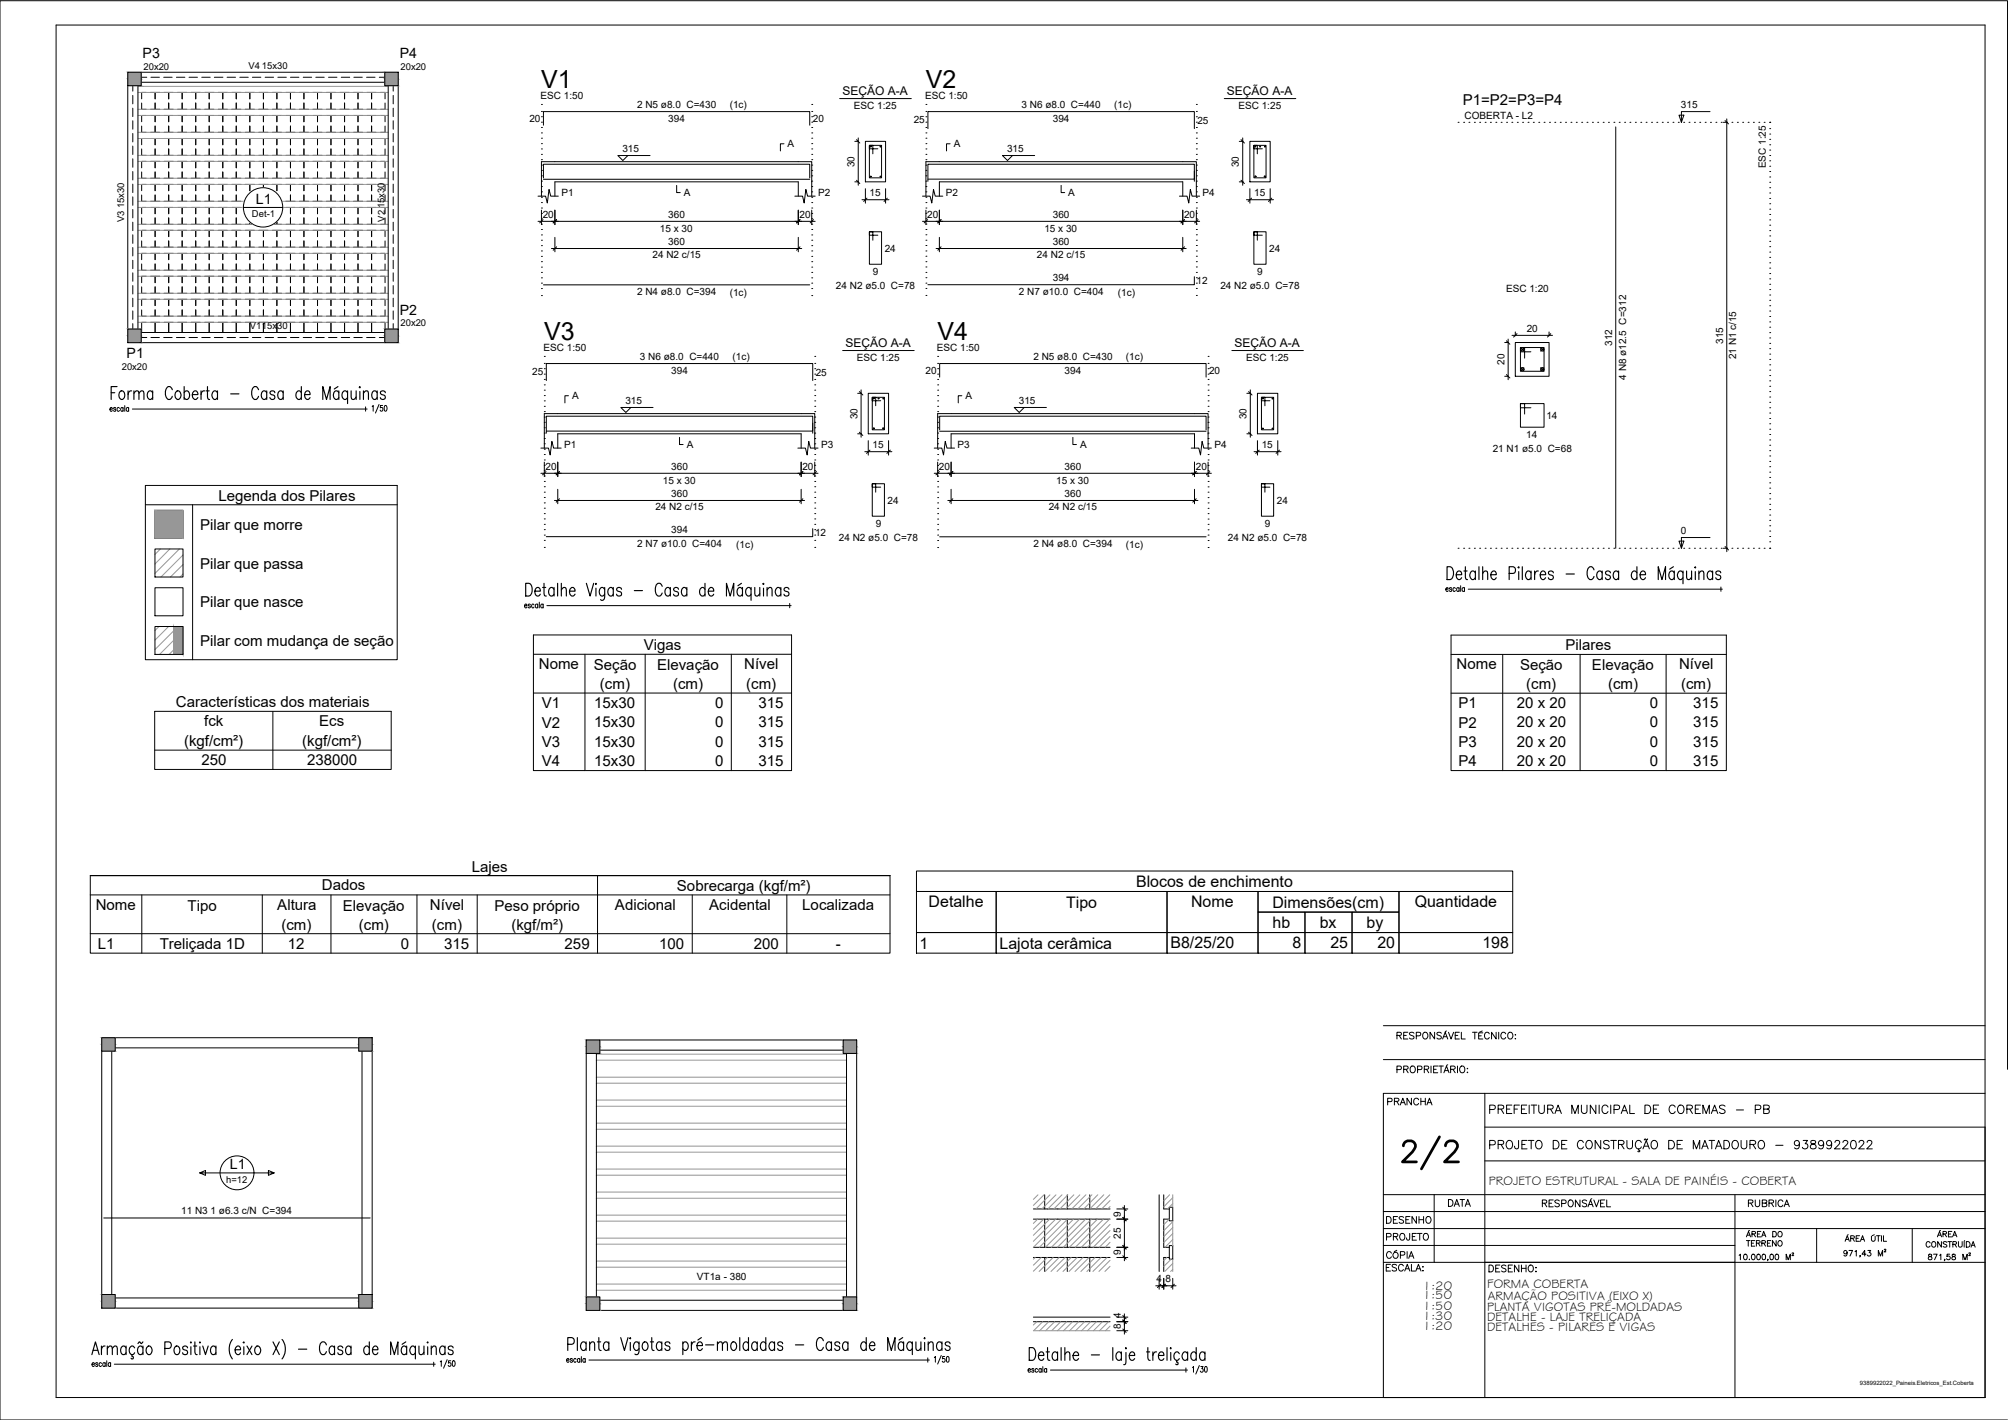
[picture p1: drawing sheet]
<svg xmlns="http://www.w3.org/2000/svg" width="594mm" height="420mm" viewBox="0 0 594 420" stroke-linecap="round" stroke-linejoin="round" font-family="sans-serif">
<defs><g id="words">
<text font-size="14.6" x="413.8" y="347.1">2/2</text>
<g font-size="7.4">
<text x="160.1" y="26.2">V1</text>
<text x="273.9" y="26.2">V2</text>
<text x="161" y="100.6">V3</text>
<text x="277.4" y="100.7">V4</text>
</g>
<text font-size="5.7" x="439.6" y="330.6">PREFEITURA MUNICIPAL DE COREMAS - PB</text>
<g font-size="5.3">
<text x="516.1" y="358.4">RUBRICA</text>
<text x="408.9" y="368.3">PROJETO</text>
</g>
<g font-size="4.9">
<text x="409.2" y="328.1">PRANCHA</text>
<text x="427.2" y="358.1">DATA</text>
<text x="408.9" y="363">DESENHO</text>
<text x="439.2" y="377.5">DESENHO:</text>
</g>
<g font-size="4.7">
<text x="336.1" y="262.4">Blocos de enchimento</text>
<text x="274.7" y="268.4">Detalhe</text>
<text x="315.4" y="268.7">Tipo</text>
<text x="352.4" y="268.4">Nome</text>
<text x="376.5" y="268.6">Dimensões(cm)</text>
<text x="418.5" y="268.3">Quantidade</text>
<text x="376.5" y="274.5">hb</text>
<text x="390.4" y="274.5">bx</text>
<text x="404.3" y="274.7">by</text>
<text x="272" y="280.7">1</text>
<text x="295.7" y="280.8">Lajota cerâmica</text>
<text x="346.3" y="280.6">B8/25/20</text>
<text x="382.4" y="280.6">8</text>
<text x="393.6" y="280.6">25</text>
<text x="407.5" y="280.6">20</text>
<text x="438.6" y="280.6">198</text>
</g>
<g font-size="4.4">
<text x="432.8" y="31.2">P1=P2=P3=P4</text>
<text x="64.6" y="148.2">Legenda dos Pilares</text>
<text x="59.2" y="156.8">Pilar que morre</text>
<text x="59.2" y="168.3">Pilar que passa</text>
<text x="59.2" y="179.7">Pilar que nasce</text>
<text x="59.2" y="191.2">Pilar com mudança de seção</text>
<text x="159.4" y="198">Nome</text>
<text x="190.5" y="192.4">Vigas</text>
<text x="220.2" y="198">Nível</text>
<text x="463.2" y="192.3">Pilares</text>
<text x="175.7" y="198.2">Seção</text>
<text x="177.5" y="203.9">(cm)</text>
<text x="194.4" y="198.2">Elevação</text>
<text x="199.1" y="203.9">(cm)</text>
<text x="220.8" y="203.9">(cm)</text>
<text x="431" y="198">Nome</text>
<text x="449.7" y="198.3">Seção</text>
<text x="451.5" y="203.9">(cm)</text>
<text x="471" y="198.3">Elevação</text>
<text x="475.7" y="203.9">(cm)</text>
<text x="496.8" y="198">Nível</text>
<text x="497.4" y="203.9">(cm)</text>
<text x="52.1" y="209.1">Características dos materiais</text>
<text x="160.3" y="209.5">V1</text>
<text x="175.8" y="209.5">15x30</text>
<text x="211.5" y="209.5">0</text>
<text x="224.4" y="209.5">315</text>
<text x="431.5" y="209.5">P1</text>
<text x="448.8" y="209.5">20 x 20</text>
<text x="488.1" y="209.5">0</text>
<text x="501" y="209.5">315</text>
<text x="60.4" y="214.9">fck</text>
<text x="94.4" y="214.9">Ecs</text>
<text x="160.3" y="215.3">V2</text>
<text x="175.8" y="215.2">15x30</text>
<text x="211.5" y="215.2">0</text>
<text x="224.4" y="215.2">315</text>
<text x="431.5" y="215.3">P2</text>
<text x="448.8" y="215.2">20 x 20</text>
<text x="488.1" y="215.2">0</text>
<text x="501" y="215.2">315</text>
<text x="54.4" y="220.8">(kgf/cm²)</text>
<text x="89.4" y="220.8">(kgf/cm²)</text>
<text x="160.3" y="220.9">V3</text>
<text x="175.8" y="220.9">15x30</text>
<text x="211.5" y="220.9">0</text>
<text x="224.4" y="220.9">315</text>
<text x="431.5" y="220.9">P3</text>
<text x="448.8" y="220.9">20 x 20</text>
<text x="488.1" y="220.9">0</text>
<text x="501" y="220.9">315</text>
<text x="59.6" y="226.4">250</text>
<text x="90.8" y="226.3">238000</text>
<text x="160.3" y="226.7">V4</text>
<text x="175.8" y="226.7">15x30</text>
<text x="211.5" y="226.7">0</text>
<text x="224.4" y="226.7">315</text>
<text x="431.5" y="226.7">P4</text>
<text x="448.8" y="226.7">20 x 20</text>
<text x="488.1" y="226.7">0</text>
<text x="501" y="226.7">315</text>
<text x="139.6" y="257.9">Lajes</text>
<text x="95.2" y="263.5">Dados</text>
<text x="200.3" y="263.7">Sobrecarga (kgf/m²)</text>
<text x="28.3" y="269.2">Nome</text>
<text x="55.5" y="269.5">Tipo</text>
<text x="82" y="269.2">Altura</text>
<text x="101.4" y="269.5">Elevação</text>
<text x="127.2" y="269.2">Nível</text>
<text x="146.3" y="269.5">Peso próprio</text>
<text x="181.9" y="269.2">Adicional</text>
<text x="209.8" y="269.2">Acidental</text>
<text x="237.4" y="269.2">Localizada</text>
<text x="83.3" y="275.1">(cm)</text>
<text x="106.2" y="275.1">(cm)</text>
<text x="127.8" y="275.1">(cm)</text>
<text x="151.3" y="275.1">(kgf/m²)</text>
<text x="28.9" y="280.8">L1</text>
<text x="47.2" y="280.9">Treliçada 1D</text>
<text x="85.2" y="280.8">12</text>
<text x="118.6" y="280.7">0</text>
<text x="131.4" y="280.7">315</text>
<text x="167" y="280.7">259</text>
<text x="195" y="280.7">100</text>
<text x="223" y="280.7">200</text>
<text x="247.3" y="280.8">-</text>
</g>
<g font-size="4.2">
<text x="42.2" y="17.1">P3</text>
<text x="118.3" y="17.1">P4</text>
<text x="75.7" y="60.4">L1</text>
<text x="118.3" y="93.1">P2</text>
<text x="37.5" y="105.9">P1</text>
<text x="68" y="346">L1</text>
</g>
<g font-size="3.7">
<text x="440.5" y="350.5">PROJETO ESTRUTURAL - SALA DE PAINÉIS - COBERTA</text>
<text x="420.9" y="381.6">1:20</text>
<text x="440" y="381.2">FORMA COBERTA</text>
<text x="420.9" y="384.5">1:50</text>
<text x="420.9" y="387.6">1:50</text>
<text x="440" y="388">PLANTA VIGOTAS PRÉ-MOLDADAS</text>
<text x="440.1" y="384.6">ARMAÇÃO POSITIVA (EIXO X)</text>
<text x="420.9" y="390.7">1:30</text>
<text x="420.9" y="393.6">1:20</text>
<text x="440" y="390.7">DETALHE - LAJE TRELIÇADA</text>
<text x="440" y="393.7">DETALHES - PILARES E VIGAS</text>
</g>
<g font-size="3.6">
<text x="249.3" y="28.2">SEÇÃO A-A</text>
<text x="363" y="28.2">SEÇÃO A-A</text>
<text x="250.1" y="102.7">SEÇÃO A-A</text>
<text x="365.3" y="102.7">SEÇÃO A-A</text>
</g>
<g font-size="3">
<text x="159.9" y="29.3">ESC 1:50</text>
<text x="273.7" y="29.3">ESC 1:50</text>
<text x="188.5" y="31.8">2 N5 ø8.0 C=430</text>
<text x="215.9" y="32">(1c)</text>
<text x="252.6" y="32.3">ESC 1:25</text>
<text x="302.2" y="31.8">3 N6 ø8.0 C=440</text>
<text x="329.6" y="32">(1c)</text>
<text x="366.4" y="32.3">ESC 1:25</text>
<text x="433.3" y="35.1">COBERTA - L2</text>
<text x="497.3" y="31.9">315</text>
<text x="156.6" y="36.1">20</text>
<text x="197.7" y="36.1">394</text>
<text x="240.5" y="36.1">20</text>
<text x="270.3" y="36.5">25</text>
<text x="311.5" y="36.1">394</text>
<text x="354.2" y="36.6">25</text>
<text x="184.1" y="45">315</text>
<text x="233" y="43.6">A</text>
<text x="282.2" y="43.6">A</text>
<text x="297.9" y="45">315</text>
<text x="252.8" y="49.4" transform="rotate(-90 252.8 49.4)">30</text>
<text x="366.6" y="49.4" transform="rotate(-90 366.6 49.4)">30</text>
<text x="522.5" y="49.8" transform="rotate(-90 522.5 49.8)">ESC 1:25</text>
<text x="166.1" y="58">P1</text>
<text x="202.3" y="58">A</text>
<text x="242.1" y="58">P2</text>
<text x="257.3" y="58">15</text>
<text x="279.8" y="58">P2</text>
<text x="316.1" y="58">A</text>
<text x="355.8" y="58">P4</text>
<text x="371.1" y="58">15</text>
<text x="160.6" y="64.4">20</text>
<text x="197.7" y="64.4">360</text>
<text x="236.6" y="64.4">20</text>
<text x="274.3" y="64.4">20</text>
<text x="311.5" y="64.4">360</text>
<text x="350.3" y="64.4">20</text>
<text x="195.2" y="68.6">15 x 30</text>
<text x="309" y="68.6">15 x 30</text>
<text x="193" y="76.3">24 N2 c/15</text>
<text x="197.7" y="72.4">360</text>
<text x="261.7" y="74.5">24</text>
<text x="306.8" y="76.3">24 N2 c/15</text>
<text x="311.5" y="72.4">360</text>
<text x="375.5" y="74.5">24</text>
<text x="258.2" y="81.3">9</text>
<text x="311.5" y="83.2">394</text>
<text x="371.9" y="81.3">9</text>
<text x="188.5" y="87.3">2 N4 ø8.0 C=394</text>
<text x="215.9" y="87.5">(1c)</text>
<text x="247.3" y="85.5">24 N2 ø5.0 C=78</text>
<text x="301.4" y="87.3">2 N7 ø10.0 C=404</text>
<text x="330.7" y="87.5">(1c)</text>
<text x="354" y="84.1">12</text>
<text x="361.1" y="85.5">24 N2 ø5.0 C=78</text>
<text x="445.6" y="86.5">ESC 1:20</text>
<text x="451.7" y="98.1">20</text>
<text x="509.8" y="101.7" transform="rotate(-90 509.8 101.7)">315</text>
<text x="160.8" y="103.8">ESC 1:50</text>
<text x="189.3" y="106.4">3 N6 ø8.0 C=440</text>
<text x="216.7" y="106.6">(1c)</text>
<text x="253.5" y="106.8">ESC 1:25</text>
<text x="277.2" y="103.8">ESC 1:50</text>
<text x="305.7" y="106.4">2 N5 ø8.0 C=430</text>
<text x="333.1" y="106.6">(1c)</text>
<text x="368.6" y="106.8">ESC 1:25</text>
<text x="445.1" y="107.9" transform="rotate(-90 445.1 107.9)">20</text>
<text x="477" y="102.3" transform="rotate(-90 477 102.3)">312</text>
<text x="513.7" y="106.3" transform="rotate(-90 513.7 106.3)">21 N1 c/15</text>
<text x="157.5" y="111.1">25</text>
<text x="198.6" y="110.7">394</text>
<text x="241.3" y="111.1">25</text>
<text x="273.9" y="110.6">20</text>
<text x="315" y="110.7">394</text>
<text x="357.7" y="110.7">20</text>
<text x="481.1" y="112.4" transform="rotate(-90 481.1 112.4)">4 N8 ø12.5 C=312</text>
<text x="169.2" y="118.2">A</text>
<text x="185" y="119.6">315</text>
<text x="285.6" y="118.2">A</text>
<text x="301.4" y="119.6">315</text>
<text x="253.7" y="124" transform="rotate(-90 253.7 124)">30</text>
<text x="368.8" y="124" transform="rotate(-90 368.8 124)">30</text>
<text x="457.5" y="124">14</text>
<text x="451.6" y="129.5">14</text>
<text x="166.9" y="132.6">P1</text>
<text x="203.2" y="132.6">A</text>
<text x="242.9" y="132.6">P3</text>
<text x="258.1" y="132.6">15</text>
<text x="283.3" y="132.6">P3</text>
<text x="319.5" y="132.6">A</text>
<text x="359.3" y="132.6">P4</text>
<text x="373.3" y="132.6">15</text>
<text x="441.6" y="133.7">21 N1 ø5.0 C=68</text>
<text x="161.4" y="138.9">20</text>
<text x="196.1" y="143.2">15 x 30</text>
<text x="198.6" y="138.9">360</text>
<text x="237.4" y="138.9">20</text>
<text x="277.8" y="138.9">20</text>
<text x="312.5" y="143.2">15 x 30</text>
<text x="315" y="138.9">360</text>
<text x="353.8" y="138.9">20</text>
<text x="198.6" y="147">360</text>
<text x="262.6" y="149">24</text>
<text x="315" y="147">360</text>
<text x="377.7" y="149">24</text>
<text x="193.9" y="150.8">24 N2 c/15</text>
<text x="259.1" y="155.8">9</text>
<text x="310.3" y="150.8">24 N2 c/15</text>
<text x="374.2" y="155.8">9</text>
<text x="188.5" y="161.9">2 N7 ø10.0 C=404</text>
<text x="198.6" y="157.8">394</text>
<text x="241.1" y="158.7">12</text>
<text x="248.2" y="160">24 N2 ø5.0 C=78</text>
<text x="305.7" y="161.9">2 N4 ø8.0 C=394</text>
<text x="363.3" y="160">24 N2 ø5.0 C=78</text>
<text x="497.3" y="157.9">0</text>
<text x="217.8" y="162.1">(1c)</text>
<text x="333.1" y="162.1">(1c)</text>
<text x="53.6" y="359.2">11 N3 1 ø6.3 c/N C=394</text>
<text x="331.6" y="360" transform="rotate(-90 331.6 360)">9</text>
<text x="331.6" y="371.4" transform="rotate(-90 331.6 371.4)">9</text>
<text x="331.6" y="366.5" transform="rotate(-90 331.6 366.5)">25</text>
<text x="206.2" y="378.8">VT1a - 380</text>
<text x="342.2" y="379.4">4</text>
<text x="344.8" y="379.4">8</text>
<text x="331.6" y="389.9" transform="rotate(-90 331.6 389.9)">4</text>
<text x="331.6" y="393.2" transform="rotate(-90 331.6 393.2)">8</text>
</g>
<g font-size="2.8">
<text x="42.5" y="20.6">20x20</text>
<text x="73.5" y="20.4">V4</text>
<text x="77.5" y="20.3">15x30</text>
<text x="118.5" y="20.6">20x20</text>
<text x="36.7" y="65.7" transform="rotate(-90 36.7 65.7)">V3</text>
<text x="36.7" y="61.7" transform="rotate(-90 36.7 61.7)">15x30</text>
<text x="74.5" y="64.3">Det-1</text>
<text x="113.8" y="61.7" transform="rotate(-90 113.8 61.7)">15x30</text>
<text x="113.8" y="65.6" transform="rotate(-90 113.8 65.6)">V2</text>
<text x="73.9" y="97.4">V115x30</text>
<text x="118.5" y="96.6">20x20</text>
<text x="36" y="109.3">20x20</text>
<text x="66.9" y="350.1">h=12</text>
</g>
<text font-size="1.7" x="550.3" y="409.7">9389922022_Paineis.Eletricos_Est.Coberta</text>
</g></defs>
<!-- layer: FO-Textos das vigas -->
<g fill="none" stroke="#000" stroke-width=".3">
<path d="M43 143.6h74.5v51.6h-74.5zM43 149.4h74.5M57 149.4v45.8M157.8 187.9h76.4v40.1h-76.4zM157.8 193.6h76.4M173.1 193.6v34.4M190.9 193.6v34.4M216.4 193.6v34.4M45.8 210.5h69.9v17.2h-69.9zM80.7 210.5v17.2M157.8 205.1h76.4M45.8 222h69.9"/>
<path d="M26.7 259.1v22.9h236.6v-22.9M176.8 259.1v22.9M263.3 259.1h-236.6h236.6M271.1 257.7h176.4v6.1h-176.4zM26.7 264.8h236.6M26.7 276.3h236.6M42 264.8v17.2M77.6 264.8v17.2M97.9 264.8v17.2M123.4 264.8v17.2M141.2 264.8v17.2M204.8 264.8v17.2"/>
<path d="M232.8 264.8v17.2M271.1 263.8h23.6v12.1h-23.6zM271.1 275.9h23.6v6.1h-23.6zM294.7 263.8h50.6v12.1h-50.6zM294.7 275.9h50.6v6.1h-50.6zM345.3 263.8h26.9v12.1h-26.9zM345.3 275.9h26.9v6.1h-26.9zM372.2 263.8h41.7v6.1h-41.7zM372.2 269.9h13.9v6h-13.9zM372.2 275.9h13.9v6.1h-13.9zM386.1 269.9h13.9v6h-13.9zM386.1 275.9h13.9v6.1h-13.9z"/>
<path d="M400 269.9h13.9v6h-13.9zM400 275.9h13.9v6.1h-13.9zM413.9 263.8h33.6v12.1h-33.6zM413.9 275.9h33.6v6.1h-33.6z"/>
</g>
<!-- layer: FO-Textos das lajes -->
<g fill="none" stroke="#000" stroke-width=".3">
<path d="M72 61.4h11.7M305.7 357.7h22.7M342.9 353.5v22.7M344.3 353.5v4.2h1.6M345.9 357.2h1.1v4h-1.1zM305.7 360.7h22.7M305.7 369.1h22.7M305.7 372.1h22.7M345.9 368.6h1.1v4h-1.1zM345.9 360.7h-1.6v8.4h1.6M345.9 372.1h-1.6v4.1M305.7 389.7h22.7"/>
<path d="M305.7 391.1h22.7"/>
<circle cx="77.8" cy="61.4" r="5.8"/>
</g>
<!-- layer: FO-Eixos -->
<g fill="none" stroke="#000" stroke-width=".3">
<path d="M39.3 25.4v1.6M39.3 28.2v2.5M39.3 32v2.5M39.3 35.7v2.5M39.3 39.5v2.5M41.8 22.9h1.6M41.9 37.3v1.9h1.4M41.9 30.5v1.8h1.4M43.3 34.2h-1.4v1.8M43.3 27.3h-1.4v2M44.5 34.2h1.4v1.8v-1.8h1.4M44.5 39.2h1.4v-1.9v1.9h1.4"/>
<path d="M44.5 27.3h1.4v2v-2h1.4M44.5 32.3h1.4v-1.8v1.8h1.4M44.7 22.9h2.5M48.4 22.9h2.5M48.5 34.2h1.4v1.8v-1.8h1.4M48.5 39.2h1.4v-1.9v1.9h1.4M48.5 27.3h1.4v2v-2h1.4M48.5 32.3h1.4v-1.8v1.8h1.4M52.2 22.9h2.5M52.5 34.2h1.4v1.8v-1.8h1.4M52.5 39.2h1.4v-1.9v1.9h1.4M52.5 27.3h1.4v2v-2h1.4"/>
<path d="M52.5 32.3h1.4v-1.8v1.8h1.4M55.9 22.9h2.5M56.5 34.2h1.4v1.8v-1.8h1.4M56.5 39.2h1.4v-1.9v1.9h1.4M56.5 27.3h1.4v2v-2h1.4M56.5 32.3h1.4v-1.8v1.8h1.4M59.7 22.9h2.5M60.5 34.2h1.4v1.8v-1.8h1.4M60.5 39.2h1.4v-1.9v1.9h1.4M60.5 27.3h1.4v2v-2h1.4M60.5 32.3h1.4v-1.8v1.8h1.4M63.4 22.9h2.6"/>
<path d="M64.5 34.2h1.4v1.8v-1.8h1.4M64.5 39.2h1.4v-1.9v1.9h1.4M64.5 27.3h1.4v2v-2h1.4M64.5 32.3h1.4v-1.8v1.8h1.4M67.2 22.9h2.5M68.5 34.2h1.4v1.8v-1.8h1.4M68.5 39.2h1.4v-1.9v1.9h1.4M68.5 27.3h1.4v2v-2h1.4M68.5 32.3h1.4v-1.8v1.8h1.4M71 22.9h2.4M72.5 34.2h1.4v1.8v-1.8h1.4M72.5 39.2h1.4v-1.9v1.9h1.4"/>
<path d="M72.5 27.3h1.4v2v-2h1.4M72.5 32.3h1.4v-1.8v1.8h1.4M74.7 22.9h2.5M76.5 34.2h1.4v1.8v-1.8h1.4M76.5 39.2h1.4v-1.9v1.9h1.4M76.5 27.3h1.4v2v-2h1.4M76.5 32.3h1.4v-1.8v1.8h1.4M78.4 22.9h2.5M80.6 34.2h1.3v1.8v-1.8h1.4M80.6 39.2h1.3v-1.9v1.9h1.4M80.6 27.3h1.3v2v-2h1.4M80.6 32.3h1.3v-1.8v1.8h1.4"/>
<path d="M82.2 22.9h2.5M84.5 34.2h1.4v1.8v-1.8h1.4M84.5 39.2h1.4v-1.9v1.9h1.4M84.5 27.3h1.4v2v-2h1.4M84.5 32.3h1.4v-1.8v1.8h1.4M85.9 22.9h2.5M88.6 34.2h1.3v1.8v-1.8h1.4M88.6 39.2h1.3v-1.9v1.9h1.4M88.6 27.3h1.3v2v-2h1.4M88.6 32.3h1.3v-1.8v1.8h1.4M89.7 22.9h2.5M92.5 34.2h1.4v1.8v-1.8h1.4"/>
<path d="M92.5 39.2h1.4v-1.9v1.9h1.4M92.5 27.3h1.4v2v-2h1.4M92.5 32.3h1.4v-1.8v1.8h1.4M93.4 22.9h2.5M96.6 34.2h1.3v1.8v-1.8h1.4M96.6 39.2h1.3v-1.9v1.9h1.4M96.6 27.3h1.3v2v-2h1.4M96.6 32.3h1.3v-1.8v1.8h1.4M97.2 22.9h2.5M100.5 34.2h1.4v1.8v-1.8h1.4M100.5 39.2h1.4v-1.9v1.9h1.4M100.5 27.3h1.4v2v-2h1.4"/>
<path d="M100.5 32.3h1.4v-1.8v1.8h1.4M101 22.9h2.5M104.6 34.2h1.3v1.8v-1.8h1.4M104.6 39.2h1.3v-1.9v1.9h1.4M104.6 27.3h1.3v2v-2h1.4M104.6 32.3h1.3v-1.8v1.8h1.4M104.7 22.9h2.5M108.5 22.9h2.5M108.5 34.2h1.4v1.8v-1.8h1.4M108.5 39.2h1.4v-1.9v1.9h1.4M108.5 27.3h1.4v2v-2h1.4M108.5 32.3h1.4v-1.8v1.8h1.4"/>
<path d="M112.2 22.9h1.6M112.6 34.2h1.3v1.8M112.6 27.3h1.3v2M113.9 30.5v1.8h-1.3M113.9 37.3v1.9h-1.3M116.3 25.4v1.6M116.3 28.2v2.5M116.3 32v2.5M116.3 35.7v2.5M116.3 39.5v2.5M39.3 43.2v2.5M39.3 47v2.5"/>
<path d="M39.3 50.8v2.5M39.3 54.5v2.5M39.3 58.3v2.4M41.9 57.7v1.9h1.4M41.9 50.9v1.8h1.4M41.9 44.1v1.9h1.4M43.3 54.6h-1.4v1.8M43.3 47.8h-1.4v1.9M43.3 41h-1.4v1.8M44.5 54.6h1.4v1.8v-1.8h1.4M44.5 59.6h1.4v-1.9v1.9h1.4M44.5 47.8h1.4v1.9v-1.9h1.4"/>
<path d="M44.5 52.7h1.4v-1.8v1.8h1.4M44.5 41h1.4v1.8v-1.8h1.4M44.5 46h1.4v-1.9v1.9h1.4M48.5 54.6h1.4v1.8v-1.8h1.4M48.5 59.6h1.4v-1.9v1.9h1.4M48.5 47.8h1.4v1.9v-1.9h1.4M48.5 52.7h1.4v-1.8v1.8h1.4M48.5 41h1.4v1.8v-1.8h1.4M48.5 46h1.4v-1.9v1.9h1.4M52.5 54.6h1.4v1.8v-1.8h1.4M52.5 59.6h1.4v-1.9v1.9h1.4M52.5 47.8h1.4v1.9v-1.9h1.4"/>
<path d="M52.5 52.7h1.4v-1.8v1.8h1.4M52.5 41h1.4v1.8v-1.8h1.4M52.5 46h1.4v-1.9v1.9h1.4M56.5 54.6h1.4v1.8v-1.8h1.4M56.5 59.6h1.4v-1.9v1.9h1.4M56.5 47.8h1.4v1.9v-1.9h1.4M56.5 52.7h1.4v-1.8v1.8h1.4M56.5 41h1.4v1.8v-1.8h1.4M56.5 46h1.4v-1.9v1.9h1.4M60.5 54.6h1.4v1.8v-1.8h1.4M60.5 59.6h1.4v-1.9v1.9h1.4M60.5 47.8h1.4v1.9v-1.9h1.4"/>
<path d="M60.5 52.7h1.4v-1.8v1.8h1.4M60.5 41h1.4v1.8v-1.8h1.4M60.5 46h1.4v-1.9v1.9h1.4M64.5 54.6h1.4v1.8v-1.8h1.4M64.5 59.6h1.4v-1.9v1.9h1.4M64.5 47.8h1.4v1.9v-1.9h1.4M64.5 52.7h1.4v-1.8v1.8h1.4M64.5 41h1.4v1.8v-1.8h1.4M64.5 46h1.4v-1.9v1.9h1.4M68.5 54.6h1.4v1.8v-1.8h1.4M68.5 59.6h1.4v-1.9v1.9h1.4M68.5 47.8h1.4v1.9v-1.9h1.4"/>
<path d="M68.5 52.7h1.4v-1.8v1.8h1.4M68.5 41h1.4v1.8v-1.8h1.4M68.5 46h1.4v-1.9v1.9h1.4M72.5 54.6h1.4v1.8v-1.8h1.4M72.5 59.6h1.4v-1.9v1.9h1.4M72.5 47.8h1.4v1.9v-1.9h1.4M72.5 52.7h1.4v-1.8v1.8h1.4M72.5 41h1.4v1.8v-1.8h1.4M72.5 46h1.4v-1.9v1.9h1.4M76.5 54.6h1.4v1.8v-1.8h1.4M76.5 59.6h1.4v-1.9v1.9h1.4M76.5 47.8h1.4v1.9v-1.9h1.4"/>
<path d="M76.5 52.7h1.4v-1.8v1.8h1.4M76.5 41h1.4v1.8v-1.8h1.4M76.5 46h1.4v-1.9v1.9h1.4M80.6 54.6h1.3v1.8v-1.8h1.4M80.6 59.6h1.3v-1.9v1.9h1.4M80.6 47.8h1.3v1.9v-1.9h1.4M80.6 52.7h1.3v-1.8v1.8h1.4M80.6 41h1.3v1.8v-1.8h1.4M80.6 46h1.3v-1.9v1.9h1.4M84.5 54.6h1.4v1.8v-1.8h1.4M84.5 59.6h1.4v-1.9v1.9h1.4M84.5 47.8h1.4v1.9v-1.9h1.4"/>
<path d="M84.5 52.7h1.4v-1.8v1.8h1.4M84.5 41h1.4v1.8v-1.8h1.4M84.5 46h1.4v-1.9v1.9h1.4M88.6 54.6h1.3v1.8v-1.8h1.4M88.6 59.6h1.3v-1.9v1.9h1.4M88.6 47.8h1.3v1.9v-1.9h1.4M88.6 52.7h1.3v-1.8v1.8h1.4M88.6 41h1.3v1.8v-1.8h1.4M88.6 46h1.3v-1.9v1.9h1.4M92.5 54.6h1.4v1.8v-1.8h1.4M92.5 59.6h1.4v-1.9v1.9h1.4M92.5 47.8h1.4v1.9v-1.9h1.4"/>
<path d="M92.5 52.7h1.4v-1.8v1.8h1.4M92.5 41h1.4v1.8v-1.8h1.4M92.5 46h1.4v-1.9v1.9h1.4M96.6 54.6h1.3v1.8v-1.8h1.4M96.6 59.6h1.3v-1.9v1.9h1.4M96.6 47.8h1.3v1.9v-1.9h1.4M96.6 52.7h1.3v-1.8v1.8h1.4M96.6 41h1.3v1.8v-1.8h1.4M96.6 46h1.3v-1.9v1.9h1.4M100.5 54.6h1.4v1.8v-1.8h1.4M100.5 59.6h1.4v-1.9v1.9h1.4M100.5 47.8h1.4v1.9v-1.9h1.4"/>
<path d="M100.5 52.7h1.4v-1.8v1.8h1.4M100.5 41h1.4v1.8v-1.8h1.4M100.5 46h1.4v-1.9v1.9h1.4M104.6 54.6h1.3v1.8v-1.8h1.4M104.6 59.6h1.3v-1.9v1.9h1.4M104.6 47.8h1.3v1.9v-1.9h1.4M104.6 52.7h1.3v-1.8v1.8h1.4M104.6 41h1.3v1.8v-1.8h1.4M104.6 46h1.3v-1.9v1.9h1.4M108.5 54.6h1.4v1.8v-1.8h1.4M108.5 59.6h1.4v-1.9v1.9h1.4M108.5 47.8h1.4v1.9v-1.9h1.4"/>
<path d="M108.5 52.7h1.4v-1.8v1.8h1.4M108.5 41h1.4v1.8v-1.8h1.4M108.5 46h1.4v-1.9v1.9h1.4M112.6 54.6h1.3v1.8M112.6 47.8h1.3v1.9M112.6 41h1.3v1.8M113.9 44.1v1.9h-1.3M113.9 50.9v1.8h-1.3M113.9 57.7v1.9h-1.3M116.3 43.2v2.5M116.3 47v2.5M116.3 50.8v2.5"/>
<path d="M116.3 54.5v2.5M116.3 58.3v2.4M39.3 62v2.5M39.3 65.7v2.5M39.3 69.5v2.5M39.3 73.2v2.5M39.3 77v2.5M41.9 78.1v1.9h1.4M41.9 71.3v1.9h1.4M41.9 64.5v1.9h1.4M43.3 75h-1.4v1.8M43.3 68.2h-1.4v1.8"/>
<path d="M43.3 61.4h-1.4v1.8M44.5 75h1.4v1.8v-1.8h1.4M44.5 80h1.4v-1.9v1.9h1.4M44.5 68.2h1.4v1.8v-1.8h1.4M44.5 73.2h1.4v-1.9v1.9h1.4M44.5 61.4h1.4v1.8v-1.8h1.4M44.5 66.4h1.4v-1.9v1.9h1.4M48.5 75h1.4v1.8v-1.8h1.4M48.5 80h1.4v-1.9v1.9h1.4M48.5 68.2h1.4v1.8v-1.8h1.4M48.5 73.2h1.4v-1.9v1.9h1.4M48.5 61.4h1.4v1.8v-1.8h1.4"/>
<path d="M48.5 66.4h1.4v-1.9v1.9h1.4M52.5 75h1.4v1.8v-1.8h1.4M52.5 80h1.4v-1.9v1.9h1.4M52.5 68.2h1.4v1.8v-1.8h1.4M52.5 73.2h1.4v-1.9v1.9h1.4M52.5 61.4h1.4v1.8v-1.8h1.4M52.5 66.4h1.4v-1.9v1.9h1.4M56.5 75h1.4v1.8v-1.8h1.4M56.5 80h1.4v-1.9v1.9h1.4M56.5 68.2h1.4v1.8v-1.8h1.4M56.5 73.2h1.4v-1.9v1.9h1.4M56.5 61.4h1.4v1.8v-1.8h1.4"/>
<path d="M56.5 66.4h1.4v-1.9v1.9h1.4M60.5 75h1.4v1.8v-1.8h1.4M60.5 80h1.4v-1.9v1.9h1.4M60.5 68.2h1.4v1.8v-1.8h1.4M60.5 73.2h1.4v-1.9v1.9h1.4M60.5 61.4h1.4v1.8v-1.8h1.4M60.5 66.4h1.4v-1.9v1.9h1.4M64.5 75h1.4v1.8v-1.8h1.4M64.5 80h1.4v-1.9v1.9h1.4M64.5 68.2h1.4v1.8v-1.8h1.4M64.5 73.2h1.4v-1.9v1.9h1.4M64.5 61.4h1.4v1.8v-1.8h1.4"/>
<path d="M64.5 66.4h1.4v-1.9v1.9h1.4M68.5 75h1.4v1.8v-1.8h1.4M68.5 80h1.4v-1.9v1.9h1.4M68.5 68.2h1.4v1.8v-1.8h1.4M68.5 73.2h1.4v-1.9v1.9h1.4M68.5 61.4h1.4v1.8v-1.8h1.4M68.5 66.4h1.4v-1.9v1.9h1.4M72.5 75h1.4v1.8v-1.8h1.4M72.5 80h1.4v-1.9v1.9h1.4M72.5 68.2h1.4v1.8v-1.8h1.4M72.5 73.2h1.4v-1.9v1.9h1.4M72.5 61.4h1.4v1.8v-1.8h1.4"/>
<path d="M72.5 66.4h1.4v-1.9v1.9h1.4M76.5 75h1.4v1.8v-1.8h1.4M76.5 80h1.4v-1.9v1.9h1.4M76.5 68.2h1.4v1.8v-1.8h1.4M76.5 73.2h1.4v-1.9v1.9h1.4M76.5 61.4h1.4v1.8v-1.8h1.4M76.5 66.4h1.4v-1.9v1.9h1.4M80.6 75h1.3v1.8v-1.8h1.4M80.6 80h1.3v-1.9v1.9h1.4M80.6 68.2h1.3v1.8v-1.8h1.4M80.6 73.2h1.3v-1.9v1.9h1.4M80.6 61.4h1.3v1.8v-1.8h1.4"/>
<path d="M80.6 66.4h1.3v-1.9v1.9h1.4M84.5 75h1.4v1.8v-1.8h1.4M84.5 80h1.4v-1.9v1.9h1.4M84.5 68.2h1.4v1.8v-1.8h1.4M84.5 73.2h1.4v-1.9v1.9h1.4M84.5 61.4h1.4v1.8v-1.8h1.4M84.5 66.4h1.4v-1.9v1.9h1.4M88.6 75h1.3v1.8v-1.8h1.4M88.6 80h1.3v-1.9v1.9h1.4M88.6 68.2h1.3v1.8v-1.8h1.4M88.6 73.2h1.3v-1.9v1.9h1.4M88.6 61.4h1.3v1.8v-1.8h1.4"/>
<path d="M88.6 66.4h1.3v-1.9v1.9h1.4M92.5 75h1.4v1.8v-1.8h1.4M92.5 80h1.4v-1.9v1.9h1.4M92.5 68.2h1.4v1.8v-1.8h1.4M92.5 73.2h1.4v-1.9v1.9h1.4M92.5 61.4h1.4v1.8v-1.8h1.4M92.5 66.4h1.4v-1.9v1.9h1.4M96.6 75h1.3v1.8v-1.8h1.4M96.6 80h1.3v-1.9v1.9h1.4M96.6 68.2h1.3v1.8v-1.8h1.4M96.6 73.2h1.3v-1.9v1.9h1.4M96.6 61.4h1.3v1.8v-1.8h1.4"/>
<path d="M96.6 66.4h1.3v-1.9v1.9h1.4M100.5 75h1.4v1.8v-1.8h1.4M100.5 80h1.4v-1.9v1.9h1.4M100.5 68.2h1.4v1.8v-1.8h1.4M100.5 73.2h1.4v-1.9v1.9h1.4M100.5 61.4h1.4v1.8v-1.8h1.4M100.5 66.4h1.4v-1.9v1.9h1.4M104.6 75h1.3v1.8v-1.8h1.4M104.6 80h1.3v-1.9v1.9h1.4M104.6 68.2h1.3v1.8v-1.8h1.4M104.6 73.2h1.3v-1.9v1.9h1.4M104.6 61.4h1.3v1.8v-1.8h1.4"/>
<path d="M104.6 66.4h1.3v-1.9v1.9h1.4M108.5 75h1.4v1.8v-1.8h1.4M108.5 80h1.4v-1.9v1.9h1.4M108.5 68.2h1.4v1.8v-1.8h1.4M108.5 73.2h1.4v-1.9v1.9h1.4M108.5 61.4h1.4v1.8v-1.8h1.4M108.5 66.4h1.4v-1.9v1.9h1.4M112.6 75h1.3v1.8M112.6 68.2h1.3v1.8M112.6 61.4h1.3v1.8M113.9 64.5v1.9h-1.3M113.9 71.3v1.9h-1.3"/>
<path d="M113.9 78.1v1.9h-1.3M116.3 62v2.5M116.3 65.7v2.5M116.3 69.5v2.5M116.3 73.2v2.5M116.3 77v2.5M39.3 80.7v2.5M39.3 84.5v2.5M39.3 88.2v2.6M39.3 92v2.5M39.3 95.8v1.6M41.8 99.9h1.6"/>
<path d="M41.9 91.7v1.9h1.4M41.9 84.9v1.9h1.4M43.3 95.4h-1.4v3M43.3 88.6h-1.4v1.8M43.3 81.7h-1.4v2M44.5 95.4h1.4v3v-3h1.4M44.5 88.6h1.4v1.8v-1.8h1.4M44.5 93.6h1.4v-1.9v1.9h1.4M44.5 81.7h1.4v2v-2h1.4M44.5 86.8h1.4v-1.9v1.9h1.4M44.7 99.9h2.5M48.4 99.9h2.5"/>
<path d="M48.5 95.4h1.4v3v-3h1.4M48.5 88.6h1.4v1.8v-1.8h1.4M48.5 93.6h1.4v-1.9v1.9h1.4M48.5 81.7h1.4v2v-2h1.4M48.5 86.8h1.4v-1.9v1.9h1.4M52.2 99.9h2.5M52.5 95.4h1.4v3v-3h1.4M52.5 88.6h1.4v1.8v-1.8h1.4M52.5 93.6h1.4v-1.9v1.9h1.4M52.5 81.7h1.4v2v-2h1.4M52.5 86.8h1.4v-1.9v1.9h1.4M55.9 99.9h2.5"/>
<path d="M56.5 95.4h1.4v3v-3h1.4M56.5 88.6h1.4v1.8v-1.8h1.4M56.5 93.6h1.4v-1.9v1.9h1.4M56.5 81.7h1.4v2v-2h1.4M56.5 86.8h1.4v-1.9v1.9h1.4M59.7 99.9h2.5M60.5 95.4h1.4v3v-3h1.4M60.5 88.6h1.4v1.8v-1.8h1.4M60.5 93.6h1.4v-1.9v1.9h1.4M60.5 81.7h1.4v2v-2h1.4M60.5 86.8h1.4v-1.9v1.9h1.4M63.4 99.9h2.6"/>
<path d="M64.5 95.4h1.4v3v-3h1.4M64.5 88.6h1.4v1.8v-1.8h1.4M64.5 93.6h1.4v-1.9v1.9h1.4M64.5 81.7h1.4v2v-2h1.4M64.5 86.8h1.4v-1.9v1.9h1.4M67.2 99.9h2.5M68.5 95.4h1.4v3v-3h1.4M68.5 88.6h1.4v1.8v-1.8h1.4M68.5 93.6h1.4v-1.9v1.9h1.4M68.5 81.7h1.4v2v-2h1.4M68.5 86.8h1.4v-1.9v1.9h1.4M71 99.9h2.4"/>
<path d="M72.5 95.4h1.4v3v-3h1.4M72.5 88.6h1.4v1.8v-1.8h1.4M72.5 93.6h1.4v-1.9v1.9h1.4M72.5 81.7h1.4v2v-2h1.4M72.5 86.8h1.4v-1.9v1.9h1.4M74.7 99.9h2.5M76.5 95.4h1.4v3v-3h1.4M76.5 88.6h1.4v1.8v-1.8h1.4M76.5 93.6h1.4v-1.9v1.9h1.4M76.5 81.7h1.4v2v-2h1.4M76.5 86.8h1.4v-1.9v1.9h1.4M78.4 99.9h2.5"/>
<path d="M80.6 95.4h1.3v3v-3h1.4M80.6 88.6h1.3v1.8v-1.8h1.4M80.6 93.6h1.3v-1.9v1.9h1.4M80.6 81.7h1.3v2v-2h1.4M80.6 86.8h1.3v-1.9v1.9h1.4M82.2 99.9h2.5M84.5 95.4h1.4v3v-3h1.4M84.5 88.6h1.4v1.8v-1.8h1.4M84.5 93.6h1.4v-1.9v1.9h1.4M84.5 81.7h1.4v2v-2h1.4M84.5 86.8h1.4v-1.9v1.9h1.4M85.9 99.9h2.5"/>
<path d="M88.6 95.4h1.3v3v-3h1.4M88.6 88.6h1.3v1.8v-1.8h1.4M88.6 93.6h1.3v-1.9v1.9h1.4M88.6 81.7h1.3v2v-2h1.4M88.6 86.8h1.3v-1.9v1.9h1.4M89.7 99.9h2.5M92.5 95.4h1.4v3v-3h1.4M92.5 88.6h1.4v1.8v-1.8h1.4M92.5 93.6h1.4v-1.9v1.9h1.4M92.5 81.7h1.4v2v-2h1.4M92.5 86.8h1.4v-1.9v1.9h1.4M93.4 99.9h2.5"/>
<path d="M96.6 95.4h1.3v3v-3h1.4M96.6 88.6h1.3v1.8v-1.8h1.4M96.6 93.6h1.3v-1.9v1.9h1.4M96.6 81.7h1.3v2v-2h1.4M96.6 86.8h1.3v-1.9v1.9h1.4M97.2 99.9h2.5M100.5 95.4h1.4v3v-3h1.4M100.5 88.6h1.4v1.8v-1.8h1.4M100.5 93.6h1.4v-1.9v1.9h1.4M100.5 81.7h1.4v2v-2h1.4M100.5 86.8h1.4v-1.9v1.9h1.4M101 99.9h2.5"/>
<path d="M104.6 95.4h1.3v3v-3h1.4M104.6 88.6h1.3v1.8v-1.8h1.4M104.6 93.6h1.3v-1.9v1.9h1.4M104.6 81.7h1.3v2v-2h1.4M104.6 86.8h1.3v-1.9v1.9h1.4M104.7 99.9h2.5M108.5 99.9h2.5M108.5 95.4h1.4v3v-3h1.4M108.5 88.6h1.4v1.8v-1.8h1.4M108.5 93.6h1.4v-1.9v1.9h1.4M108.5 81.7h1.4v2v-2h1.4M108.5 86.8h1.4v-1.9v1.9h1.4"/>
<path d="M112.2 99.9h1.6M112.6 95.4h1.3v3M112.6 88.6h1.3v1.8M112.6 81.7h1.3v2M113.9 91.7v1.9h-1.3M113.9 84.9v1.9h-1.3M116.3 80.7v2.5M116.3 84.5v2.5M116.3 88.2v2.6M116.3 92v2.5M116.3 95.8v1.6M309.1 353.5v4.2"/>
<path d="M315.8 353.5v4.2M322.4 353.5v4.2M309.1 360.7v8.4M309.1 372.1v4.1M315.8 360.7v8.4M315.8 372.1v4.1M322.4 360.7v8.4M322.4 372.1v4.1"/>
</g>
<!-- layer: FO-Hachuras das lajes -->
<g fill="none" stroke="#969696" stroke-width=".3">
<path d="M40.8 39.2h74.1M40.8 34.2h74.1M40.8 32.3h74.1M40.8 27.3h74.1M40.8 25.6h74.1M40.8 59.6h74.1M40.8 54.6h74.1M40.8 52.7h74.1M40.8 47.8h74.1M40.8 46h74.1M40.8 41h74.1M40.8 80h74.1"/>
<path d="M40.8 75h74.1M40.8 73.2h74.1M40.8 68.2h74.1M40.8 66.4h74.1M40.8 61.4h74.1M40.8 95.4h74.1M40.8 93.6h74.1M40.8 88.6h74.1M40.8 86.8h74.1M40.8 81.7h74.1M176.4 318.7h74M176.4 313.7h74"/>
<path d="M176.4 311.9h74M176.4 339.1h74M176.4 334.1h74M176.4 332.3h74M176.4 327.3h74M176.4 325.5h74M176.4 320.5h74M176.4 359.5h74M176.4 354.5h74M176.4 352.7h74M176.4 347.7h74M176.4 345.9h74"/>
<path d="M176.4 340.9h74M307.1 353.5l-1.4 1.4M308.9 353.5l-3.2 3.2M310.6 353.5l-4.1 4.2M312.4 353.5l-4.2 4.2M314.2 353.5l-4.2 4.2M315.9 353.5l-4.1 4.2M317.7 353.5l-4.1 4.2M319.5 353.5l-4.2 4.2M321.3 353.5l-4.2 4.2M323 353.5l-4.1 4.2M324.8 353.5l-4.2 4.2"/>
<path d="M326.6 353.5l-4.2 4.2M328.3 353.5l-4.2 4.2M328.4 355.2l-2.5 2.5M328.4 357l-.7 .7M346 353.5l-1.7 1.8M347 356.2l-1.6 1.5M347 353.5v3.7M347 354.4l-2.7 2.7M176.4 379.9h74M176.4 374.9h74M176.4 373.1h74M176.4 368.1h74"/>
<path d="M176.4 366.4h74M176.4 361.3h74M306.3 372.1l-.6 .5M307 360.7l-1.3 1.3M308.1 372.1l-2.4 2.3M308.8 360.7l-3.1 3M309.8 372.1l-4.1 4M310.6 360.7l-4.9 4.8M311.6 372.1l-4.2 4.1M312.3 360.7l-6.6 6.6M313.4 372.1l-4.2 4.1M314.1 360.7l-8.4 8.4"/>
<path d="M315.1 372.1l-4.2 4.1M315.8 360.7l-8.3 8.4M316.9 372.1l-4.2 4.1M317.6 360.7l-8.3 8.4M318.7 372.1l-4.2 4.1M319.4 360.7l-8.3 8.4M320.4 372.1l-4.1 4.1M321.2 360.7l-8.4 8.4M322.2 372.1l-4.1 4.1M322.9 360.7l-8.3 8.4M324 372.1l-4.2 4.1M324.7 360.7l-8.3 8.4"/>
<path d="M325.8 372.1l-4.2 4.1M326.5 360.7l-8.4 8.4M327.5 372.1l-4.2 4.1M328.3 360.7l-8.4 8.4M328.4 362.3l-6.7 6.8M328.4 364.1l-5 5M328.4 365.8l-3.2 3.3M328.4 367.6l-1.4 1.5M328.4 372.9l-3.3 3.3M328.4 374.7l-1.5 1.5M345.2 372.1l-.9 .9M345.9 360.7l-1.6 1.7"/>
<path d="M346.5 372.6l-2.2 2.1M347 361.2v7.4M347 372.6v3.6M347 373.8l-2.4 2.4M347 375.6l-.7 .6M347 361.5l-2.7 2.7M347 363.2l-2.7 2.7M347 365l-2.7 2.7M347 366.8l-2.3 2.3M176.4 381.8h74M305.7 393.7h22.7M306.7 391.1l-1 .9"/>
<path d="M308.5 391.1l-2.7 2.6M310.3 391.1l-2.7 2.6M312 391.1l-2.6 2.6M313.8 391.1l-2.7 2.6M315.6 391.1l-2.7 2.6M317.3 391.1l-2.6 2.6M319.1 391.1l-2.7 2.6M320.9 391.1l-2.7 2.6M322.7 391.1l-2.7 2.6M324.4 391.1l-2.7 2.6M326.2 391.1l-2.7 2.6M328 391.1l-2.7 2.6"/>
<path d="M328.4 392.4l-1.3 1.3"/>
</g>
<!-- layer: FO-Cotas -->
<g fill="none" stroke="#000" stroke-width=".3">
<path d="M330.4 357.7h3.3M332.7 356.7v16.3M330.4 360.7h3.3M330.4 369.1h3.3M330.4 372.1h3.3M342.9 378.2v3.3M344.3 378.2v3.3M347 378.2v3.3M330.4 389.7h3.3M330.4 391.1h3.3M330.4 393.7h3.3M332.7 388.7v6.1"/>
<path d="M341.9 380.4h6"/>
</g>
<!-- layer: 0 -->
<g fill="none" stroke="#000" stroke-width=".3">
<path d="M510.4 35.7l1 1M253.4 53.3l1 1M253.4 41.3l1 1M256.5 58.6l-1 1M262.5 58.6l-1 1M367.2 53.3l1 1M367.2 41.3l1 1M370.3 58.6l-1 1M376.3 58.6l-1 1M160.7 65l-1 1M164.7 65l-1 1M164.7 73l-1 1"/>
<path d="M236.7 65l-1 1M236.7 73l-1 1M240.7 65l-1 1M274.4 65l-1 1M278.4 65l-.9 1M278.4 73l-.9 1M350.4 65l-1 1M350.4 73l-1 1M354.5 65l-1.1 1M448.8 98.7l-1 1M458.8 98.7l-1 1M254.3 115.9l1 1"/>
<path d="M369.4 115.9l1 1M445.7 100.8l1 1.1M445.7 110.8l1 1M161.5 139.5l-1 1M165.5 139.5l-1 1M237.5 139.5l-.9 1M241.6 139.5l-1.1 1M254.3 127.9l1 1M257.4 133.2l-1 1M263.4 133.2l-1 1M277.9 139.5l-1 1M281.9 139.5l-1 1"/>
<path d="M353.9 139.5l-1 1M357.9 139.5l-1 1M369.4 127.9l1 1M372.5 133.2l-1 1M378.5 133.2l-1 1M165.5 147.6l-1 1M237.5 147.6l-.9 1M281.9 147.6l-1 1M353.9 147.6l-1 1M510.4 161.7l1 1M332.2 357.2l1 1M332.2 360.2l1 1"/>
<path d="M332.2 368.6l1 1M332.2 371.6l1 1M343.5 380l-1.1 1M344.8 380l-1 1M347.4 380l-.9 1M537.5 363.5v10M565.7 363.5v10M332.2 389.3l1 .9M332.2 390.6l1 1M332.2 393.2l1 1.1"/>
</g>
<!-- layer: FO-Hachuras das lajes -->
<circle cx="347" cy="368.5" r=".07" fill="#969696" stroke="#969696" stroke-width=".3"/>
<!-- layer: FO-Vigas -->
<g fill="none" stroke="#000" stroke-width=".3">
<path d="M37.8 25.4v72M40.8 25.4v72M41.8 24.3h72M41.8 21.4h72M114.9 25.4v72M117.8 25.4v72M41.8 98.4h72M41.8 101.4h72M30.1 311v72M33.1 311v72M34.1 310h72M34.1 307h72"/>
<path d="M107.1 311v72M110.1 311v72M173.4 311.7v72.1M176.4 311.7v72.1M177.5 310.7h72M177.5 307.7h72M250.4 311.7v72.1M253.4 311.7v72.1M34.1 387.1h72M34.1 384h72M177.5 387.7h72M177.5 384.7h72"/>
</g>
<!-- layer: FO-Hachuras dos pilares -->
<g fill="#969696" stroke="#969696" stroke-width=".3">
<path d="M30.1 383l4 2.1v-2.1zM30.1 383l4 2.1h-4z"/>
<path d="M30.1 385.1l4 2v-2zM30.1 385.1l4 2h-4z"/>
<path d="M106.1 383l4 2.1v-2.1zM106.1 383l4 2.1h-4z"/>
<path d="M106.1 385.1l4 2v-2zM106.1 385.1l4 2h-4z"/>
<path d="M30.1 307l4 2v-2zM30.1 307l4 2h-4z"/>
<path d="M30.1 309l4 2v-2zM30.1 309l4 2h-4z"/>
<path d="M106.1 307l4 2v-2zM106.1 307l4 2h-4z"/>
<path d="M106.1 309l4 2v-2zM106.1 309l4 2h-4z"/>
<path d="M173.4 383.8l4.1 1.9v-1.9zM173.4 383.8l4.1 1.9h-4.1z"/>
<path d="M173.4 385.7l4.1 2v-2zM173.4 385.7l4.1 2h-4.1z"/>
<path d="M249.5 383.8l3.9 1.9v-1.9zM249.5 383.8l3.9 1.9h-3.9z"/>
<path d="M249.5 385.7l3.9 2v-2zM249.5 385.7l3.9 2h-3.9z"/>
<path d="M173.4 307.7l4.1 2v-2zM173.4 307.7l4.1 2h-4.1z"/>
<path d="M173.4 309.7l4.1 2v-2zM173.4 309.7l4.1 2h-4.1z"/>
<path d="M249.5 307.7l3.9 2v-2zM249.5 307.7l3.9 2h-3.9z"/>
<path d="M249.5 309.7l3.9 2v-2zM249.5 309.7l3.9 2h-3.9z"/>
<path d="M37.8 97.4l4 2v-2zM37.8 97.4l4 2h-4z"/>
<path d="M37.8 99.4l4 2v-2zM37.8 99.4l4 2h-4z"/>
<path d="M113.8 97.4l4 2v-2zM113.8 97.4l4 2h-4z"/>
<path d="M113.8 99.4l4 2v-2zM113.8 99.4l4 2h-4z"/>
<path d="M37.8 21.4l4 2v-2zM37.8 21.4l4 2h-4z"/>
<path d="M37.8 23.4l4 2v-2zM37.8 23.4l4 2h-4z"/>
<path d="M113.8 21.4l4 2v-2zM113.8 21.4l4 2h-4z"/>
<path d="M113.8 23.4l4 2v-2zM113.8 23.4l4 2h-4z"/>
<path d="M51.4 185.4l2.7 8.2v-8.2zM51.4 185.4l2.7 8.2h-2.7z"/>
<path d="M45.8 151l8.3 8.3v-8.3zM45.8 151l8.3 8.3h-8.3z"/>
</g>
<!-- layer: FO-Pilares -->
<g fill="none" stroke="#000" stroke-width=".3">
<path d="M37.8 21.4h4v4h-4zM113.8 21.4h4v4h-4zM37.8 97.4h4v4h-4zM113.8 97.4h4v4h-4zM45.8 151h8.3v8.3h-8.3zM45.8 162.4h8.3v8.3h-8.3zM45.8 173.9h8.3v8.3h-8.3zM45.8 185.4h8.3v8.2h-8.3zM30.1 307h4v4h-4zM106.1 307h4v4h-4zM173.4 307.7h4.1v4h-4.1zM249.5 307.7h3.9v4h-3.9z"/>
<path d="M30.1 383h4v4.1h-4zM106.1 383h4v4.1h-4zM173.4 383.8h4.1v3.9h-4.1zM249.5 383.8h3.9v3.9h-3.9z"/>
</g>
<!-- layer: DT-Textos -->
<g fill="none" stroke="#000" stroke-width=".3">
<path d="M248.4 29.2h21.2M362.2 29.2h21.2M496.7 34.1h1.5l-.7 2.1zM505.9 33h-8.4v3.2M185.8 46l-1.5 1.5-1.5-1.5h9.5M200.2 54.9v2.1h1.1M231.9 42.5h-1v2.2M281.1 42.5h-1.1v2.2M299.6 46l-1.5 1.5-1.5-1.5h9.5M313.9 54.9v2.1h1.1M168.2 117.1h-1.1v2.1M249.3 103.7h21.2"/>
<path d="M284.6 117.1h-1.1v2.1M364.4 103.7h21.2M186.6 120.6l-1.4 1.4-1.5-1.4h9.5M201 129.4v2.1h1.1M303 120.6l-1.5 1.4-1.4-1.4h9.5M317.4 129.4v2.1h1.1M505.9 159h-8.4v3.2M496.7 160.1h1.5l-.7 2.1zM59.1 347l1.7-.7v1.5l-1.7-.8h22l-1.7-.7v1.5l1.7-.8"/>
<circle cx="70.1" cy="347" r="5"/>
</g>
<!-- layer: DT-Armadura positiva -->
<path d="M30.7 360.4h78.8" fill="none" stroke="#000" stroke-width=".3"/>
<!-- layer: FO-Textos das lajes -->
<path d="M83.4 59.9l-5.6 1.5h5.9" fill="none" stroke="#fff" stroke-width=".3"/>
<g fill="#fff" stroke="#fff" stroke-width=".3">
<path d="M77.8 61.4l5.6-1.5 .3 1.5z"/>
<path d="M72 61.4l.2 1.5 .6 1.4zM72 61.4l1.7 4.1-.9-1.2zM72.2 59.9l-.2 1.5 1.7 4.1zM72.2 59.9l2.7 6.5-1.2-.9zM72.8 58.5l-.6 1.4 2.7 6.5zM72.8 58.5l3.5 8.5-1.4-.6zM73.7 57.2l-.9 1.3 3.5 8.5zM73.7 57.2l4.1 10-1.5-.2zM73.7 57.2l4.1 10-2.9-10.9zM74.9 56.3l4.4 10.7-1.5 .2zM74.9 56.3l4.4 10.7-3-11.3zM76.3 55.7l4.4 10.7-1.4 .6zM76.3 55.7l4.4 10.7-2.9-10.9zM77.8 55.5l4.2 10-1.3 .9zM77.8 55.5l4.2 10-2.7-9.8zM79.3 55.7l3.5 8.6-.8 1.2zM79.3 55.7l3.5 8.6-2.1-8zM80.7 56.3l2.7 6.6-.6 1.4zM80.7 56.3l2.7 6.6-1.4-5.7zM82 57.2l1.7 4.2-.3 1.5zM82 57.2l1.7 4.2-.9-2.9zM77.8 61.4h5.9l-.9-2.9zM77.8 61.4l5.6-1.5-.6-1.4z"/>
</g>
<!-- layer: DT-Forma -->
<g fill="none" stroke="#000" stroke-width=".3">
<path d="M159.2 58h2.2l.5 2.1 .5-4.1 .5 2h2.3M160.2 58v-10.2h80v10.2M164.2 58v-4.2h72v4.2M235.2 58h2.2l.5 2.1 .5-4.1 .5 2h2.3M256 41.8h6v12h-6zM272.9 58h2.3l.5 2.1 .5-4.1 .5 2h2.2M273.9 58v-10.2h80v10.2M277.9 58v-4.2h72v4.2M349 58h2.2l.5 2.1 .5-4.1 .5 2h2.2M369.8 41.8h6v12h-6zM256.9 116.4h6v12h-6zM372 116.4h6v12h-6z"/>
<path d="M448.3 101.3h10v10h-10zM160 132.6h2.3l.5 2 .5-4 .5 2h2.2M161 132.6v-10.2h80v10.2M165 132.6v-4.2h72v4.2M236.1 132.6h2.2l.5 2 .5-4 .5 2h2.2M276.4 132.6h2.2l.5 2 .6-4 .5 2h2.2M277.4 132.6v-10.2h80v10.2M281.4 132.6v-4.2h72v4.2M352.4 132.6h2.3l.5 2 .4-4 .6 2h2.2"/>
</g>
<!-- layer: DT-Cotas -->
<g fill="none" stroke="#000" stroke-width=".3">
<path d="M509.9 36.2h1.1M510.9 35.2v128M252.9 53.8h1.1M252.9 41.8h1.1M253.9 40.8v14M255 59.1h8M256 55.8v4.3M262 55.8v4.3M366.6 53.8h1.2M366.6 41.8h1.2M367.7 40.8v14M368.8 59.1h8"/>
<path d="M369.8 55.8v4.3M375.8 55.8v4.3M159.2 65.5h82M160.2 62.2v4.3M163.2 73.5h74M164.2 62.2v4.3M164.2 70.2v4.3M236.2 62.2v4.3M236.2 70.2v4.3M240.2 62.2v4.3M272.9 65.5h82M273.9 62.2v4.3"/>
<path d="M276.9 73.5h74M277.9 62.2v4.3M277.9 70.2v4.3M349.9 62.2v4.3M349.9 70.2v4.3M353.9 62.2v4.3M447.3 99.2h12M448.3 98.2v1.2M458.3 98.2v1.2M253.7 116.4h1.2M254.8 115.4v14M368.9 116.4h1.1"/>
<path d="M369.9 115.4v14M445.2 101.3h1.1M445.2 111.3h1.1M446.2 100.3v12.1M161 136.7v4.3M165 136.7v4.3M237 136.7v4.3M241 136.7v4.3M253.7 128.4h1.2M255.9 133.6h8M256.9 130.4v4.3M262.9 130.4v4.3"/>
<path d="M277.4 136.7v4.3M281.4 136.7v4.3M353.4 136.7v4.3M357.4 136.7v4.3M368.9 128.4h1.1M371 133.6h8M372 130.4v4.3M378 130.4v4.3M160 140h82M164 148.1h74M165 144.8v4.3M237 144.8v4.3"/>
<path d="M276.4 140h82M280.4 148.1h74M281.4 144.8v4.3M353.4 144.8v4.3M509.9 162.2h1.1"/>
</g>
<!-- layer: DT-Barras na forma -->
<g fill="none" stroke="#000" stroke-width=".3">
<path d="M160.8 52.7v-4.1h78.8v4.1M160.8 53h78.8M259.7 44h-2.5v-1h3.6v9.6h-3.6v-9.6h1v2.5M274.5 53.6v-5h78.9v5M353.4 50.6v2.4h-78.9M373.5 44h-2.5v-1h3.6v9.6h-3.6v-9.6h1v2.5M260.6 118.6h-2.5v-1h3.6v9.6h-3.6v-9.6h1v2.5M375.7 118.6h-2.5v-1h3.6v9.6h-3.6v-9.6h1v2.5M452.9 104.1h-3.1v-1.3h7v7.1h-7v-7.1h1.3v3.2M161.6 128.2v-5.1h78.9v5.1M240.5 125.2v2.4h-78.9M278 127.2v-4.1h78.8v4.1"/>
<path d="M278 127.6h78.8"/>
</g>
<!-- layer: DT-Pontilhado -->
<g fill="none" stroke="#000" stroke-width=".3">
<path d="M160.2 39.3h.1M160.2 37.7h.1M160.2 36.2h.1M160.2 34.5h.1M160.2 33h.1M160.2 30.9h.1M240.2 39.3h.1M240.2 37.7h.1M240.2 36.2h.1M240.2 34.5h.1M240.2 33h.1M240.2 30.9h.1"/>
<path d="M273.9 39.3h.1M273.9 37.7h.1M273.9 36.2h.1M273.9 34.5h.1M273.9 33h.1M273.9 30.9h.1M353.9 39.3h.1M353.9 37.7h.1M353.9 36.2h.1M353.9 34.5h.1M353.9 33h.1M353.9 30.9h.1"/>
<path d="M431.4 36.2h.1M433 36.2h.1M434.6 36.2h.1M436.2 36.2h.1M437.8 36.2h.1M439.4 36.2h.1M440.9 36.2h.1M442.6 36.2h.1M444.1 36.2h.1M445.7 36.2h.1M447.3 36.2h.1M448.9 36.2h.1"/>
<path d="M450.5 36.2h.1M452.1 36.2h.1M453.6 36.2h.1M455.3 36.2h.1M456.8 36.2h.1M458.4 36.2h.1M460 36.2h.1M461.6 36.2h.1M463.2 36.2h.1M464.8 36.2h.1M466.3 36.2h.1M468 36.2h.1"/>
<path d="M469.5 36.2h.1M471.1 36.2h.1M472.7 36.2h.1M474.3 36.2h.1M475.9 36.2h.1M477.5 36.2h.1M479 36.2h.1M480.7 36.2h.1M482.2 36.2h.1M483.8 36.2h.1M485.4 36.2h.1M487 36.2h.1"/>
<path d="M488.6 36.2h.1M490.2 36.2h.1M491.8 36.2h.1M493.4 36.2h.1M495 36.2h.1M496.5 36.2h.1M498.1 36.2h.1M499.7 36.2h.1M501.3 36.2h.1M502.9 36.2h.1M504.5 36.2h.1M506.1 36.2h.1"/>
<path d="M507.7 36.2h.1M509.2 36.2h.1M510.8 36.2h.1M512.4 36.2h.1M514 36.2h.1M515.6 36.2h.1M517.2 36.2h.1M518.8 36.2h.1M520.4 36.2h.1M521.9 36.2h.1M523.6 39.7h.1M523.6 38.1h.1"/>
<path d="M523.6 36.2h.1M160.2 59.9h.1M160.2 58.4h.1M160.2 56.8h.1M160.2 55.2h.1M160.2 53.6h.1M160.2 52h.1M160.2 50.4h.1M160.2 48.9h.1M160.2 47.2h.1M160.2 45.7h.1M160.2 44.1h.1"/>
<path d="M160.2 42.5h.1M160.2 40.9h.1M240.2 59.9h.1M240.2 58.4h.1M240.2 56.8h.1M240.2 55.2h.1M240.2 53.6h.1M240.2 52h.1M240.2 50.4h.1M240.2 48.9h.1M240.2 47.2h.1M240.2 45.7h.1"/>
<path d="M240.2 44.1h.1M240.2 42.5h.1M240.2 40.9h.1M273.9 59.9h.1M273.9 58.4h.1M273.9 56.8h.1M273.9 55.2h.1M273.9 53.6h.1M273.9 52h.1M273.9 50.4h.1M273.9 48.9h.1M273.9 47.2h.1"/>
<path d="M273.9 45.7h.1M273.9 44.1h.1M273.9 42.5h.1M273.9 40.9h.1M353.9 59.9h.1M353.9 58.4h.1M353.9 56.8h.1M353.9 55.2h.1M353.9 53.6h.1M353.9 52h.1M353.9 50.4h.1M353.9 48.9h.1"/>
<path d="M353.9 47.2h.1M353.9 45.7h.1M353.9 44.1h.1M353.9 42.5h.1M353.9 40.9h.1M523.6 58.7h.1M523.6 57.1h.1M523.6 55.5h.1M523.6 53.9h.1M523.6 52.4h.1M523.6 50.8h.1M523.6 49.2h.1"/>
<path d="M523.6 47.6h.1M523.6 46h.1M523.6 44.4h.1M523.6 42.8h.1M523.6 41.2h.1M160.2 79h.1M160.2 77.4h.1M160.2 75.9h.1M160.2 74.3h.1M160.2 72.7h.1M160.2 71.1h.1M160.2 69.5h.1"/>
<path d="M160.2 67.9h.1M160.2 66.3h.1M160.2 64.7h.1M160.2 63.2h.1M160.2 61.6h.1M240.2 79h.1M240.2 77.4h.1M240.2 75.9h.1M240.2 74.3h.1M240.2 72.7h.1M240.2 71.1h.1M240.2 69.5h.1"/>
<path d="M240.2 67.9h.1M240.2 66.3h.1M240.2 64.7h.1M240.2 63.2h.1M240.2 61.6h.1M273.9 79h.1M273.9 77.4h.1M273.9 75.8h.1M273.9 74.3h.1M273.9 72.6h.1M273.9 71.1h.1M273.9 69.5h.1"/>
<path d="M273.9 67.9h.1M273.9 66.3h.1M273.9 64.7h.1M273.9 63.1h.1M273.9 61.6h.1M353.9 79h.1M353.9 77.4h.1M353.9 75.8h.1M353.9 74.3h.1M353.9 72.6h.1M353.9 71.1h.1M353.9 69.5h.1"/>
<path d="M353.9 67.9h.1M353.9 66.3h.1M353.9 64.7h.1M353.9 63.1h.1M353.9 61.6h.1M523.6 79.3h.1M523.6 77.8h.1M523.6 76.2h.1M523.6 74.6h.1M523.6 73h.1M523.6 71.4h.1M523.6 69.8h.1"/>
<path d="M523.6 68.2h.1M523.6 66.6h.1M523.6 65.1h.1M523.6 63.5h.1M523.6 61.9h.1M523.6 60.3h.1M160.2 87.5h.1M160.2 85.4h.1M160.2 83.8h.1M160.2 82.2h.1M160.2 80.6h.1M240.2 87.5h.1"/>
<path d="M240.2 85.4h.1M240.2 83.8h.1M240.2 82.2h.1M240.2 80.6h.1M273.9 87.4h.1M273.9 85.3h.1M273.9 83.8h.1M273.9 82.2h.1M273.9 80.6h.1M353.9 87.4h.1M353.9 85.3h.1M353.9 83.8h.1"/>
<path d="M353.9 82.2h.1M353.9 80.6h.1M523.6 100h.1M523.6 98.4h.1M523.6 96.8h.1M523.6 95.3h.1M523.6 93.6h.1M523.6 92h.1M523.6 90.5h.1M523.6 88.9h.1M523.6 87.3h.1M523.6 85.7h.1"/>
<path d="M523.6 84.1h.1M523.6 82.5h.1M523.6 80.9h.1M161 118.6h.1M161 117.1h.1M161 115.4h.1M161 113.9h.1M161 112.3h.1M161 110.7h.1M161 109.1h.1M161 107.5h.1M161 105.5h.1"/>
<path d="M241 118.6h.1M241 117.1h.1M241 115.4h.1M241 113.9h.1M241 112.3h.1M241 110.7h.1M241 109.1h.1M241 107.5h.1M241 105.5h.1M277.4 118.6h.1M277.4 117.1h.1M277.4 115.4h.1"/>
<path d="M277.4 113.9h.1M277.4 112.3h.1M277.4 110.7h.1M277.4 109.1h.1M277.4 107.5h.1M277.4 105.5h.1M357.4 118.6h.1M357.4 117.1h.1M357.4 115.4h.1M357.4 113.9h.1M357.4 112.3h.1M357.4 110.7h.1"/>
<path d="M357.4 109.1h.1M357.4 107.5h.1M357.4 105.5h.1M523.6 119h.1M523.6 117.5h.1M523.6 115.9h.1M523.6 114.3h.1M523.6 112.7h.1M523.6 111.1h.1M523.6 109.5h.1M523.6 108h.1M523.6 106.3h.1"/>
<path d="M523.6 104.8h.1M523.6 103.2h.1M523.6 101.6h.1M161 139.3h.1M161 137.7h.1M161 136.1h.1M161 134.5h.1M161 132.9h.1M161 131.3h.1M161 129.8h.1M161 128.1h.1M161 126.6h.1"/>
<path d="M161 125h.1M161 123.4h.1M161 121.8h.1M161 120.2h.1M241 139.3h.1M241 137.7h.1M241 136.1h.1M241 134.5h.1M241 132.9h.1M241 131.3h.1M241 129.8h.1M241 128.1h.1"/>
<path d="M241 126.6h.1M241 125h.1M241 123.4h.1M241 121.8h.1M241 120.2h.1M277.4 139.3h.1M277.4 137.7h.1M277.4 136.1h.1M277.4 134.5h.1M277.4 132.9h.1M277.4 131.3h.1M277.4 129.8h.1"/>
<path d="M277.4 128.1h.1M277.4 126.6h.1M277.4 125h.1M277.4 123.4h.1M277.4 121.8h.1M277.4 120.2h.1M357.4 139.3h.1M357.4 137.7h.1M357.4 136.1h.1M357.4 134.5h.1M357.4 132.9h.1M357.4 131.3h.1"/>
<path d="M357.4 129.8h.1M357.4 128.1h.1M357.4 126.6h.1M357.4 125h.1M357.4 123.4h.1M357.4 121.8h.1M357.4 120.2h.1M523.6 139.7h.1M523.6 138.1h.1M523.6 136.5h.1M523.6 134.9h.1M523.6 133.4h.1"/>
<path d="M523.6 131.7h.1M523.6 130.2h.1M523.6 128.6h.1M523.6 127h.1M523.6 125.4h.1M523.6 123.8h.1M523.6 122.2h.1M523.6 120.7h.1M161 159.9h.1M161 158.3h.1M161 156.7h.1M161 155.2h.1"/>
<path d="M161 153.5h.1M161 152h.1M161 150.4h.1M161 148.8h.1M161 147.2h.1M161 145.6h.1M161 144h.1M161 142.5h.1M161 140.8h.1M241 159.9h.1M241 158.3h.1M241 156.7h.1"/>
<path d="M241 155.2h.1M241 153.5h.1M241 152h.1M241 150.4h.1M241 148.8h.1M241 147.2h.1M241 145.6h.1M241 144h.1M241 142.5h.1M241 140.8h.1M277.4 159.9h.1M277.4 158.3h.1"/>
<path d="M277.4 156.8h.1M277.4 155.2h.1M277.4 153.6h.1M277.4 152h.1M277.4 150.4h.1M277.4 148.8h.1M277.4 147.2h.1M277.4 145.6h.1M277.4 144.1h.1M277.4 142.5h.1M277.4 140.9h.1M357.4 159.9h.1"/>
<path d="M357.4 158.3h.1M357.4 156.8h.1M357.4 155.2h.1M357.4 153.6h.1M357.4 152h.1M357.4 150.4h.1M357.4 148.8h.1M357.4 147.2h.1M357.4 145.6h.1M357.4 144.1h.1M357.4 142.5h.1M357.4 140.9h.1"/>
<path d="M523.6 158.8h.1M523.6 157.1h.1M523.6 155.6h.1M523.6 154h.1M523.6 152.4h.1M523.6 150.8h.1M523.6 149.2h.1M523.6 147.6h.1M523.6 146.1h.1M523.6 144.4h.1M523.6 142.9h.1M523.6 141.3h.1"/>
<path d="M161 162h.1M241 162h.1M277.4 162h.1M357.4 162h.1M431.4 162.2h.1M433 162.2h.1M434.6 162.2h.1M436.2 162.2h.1M437.8 162.2h.1M439.4 162.2h.1M440.9 162.2h.1M442.6 162.2h.1"/>
<path d="M444.1 162.2h.1M445.7 162.2h.1M447.3 162.2h.1M448.9 162.2h.1M450.5 162.2h.1M452.1 162.2h.1M453.6 162.2h.1M455.3 162.2h.1M456.8 162.2h.1M458.4 162.2h.1M460 162.2h.1M461.6 162.2h.1"/>
<path d="M463.2 162.2h.1M464.8 162.2h.1M466.3 162.2h.1M468 162.2h.1M469.5 162.2h.1M471.1 162.2h.1M472.7 162.2h.1M474.3 162.2h.1M475.9 162.2h.1M477.5 162.2h.1M479 162.2h.1M480.7 162.2h.1"/>
<path d="M482.2 162.2h.1M483.8 162.2h.1M485.4 162.2h.1M487 162.2h.1M488.6 162.2h.1M490.2 162.2h.1M491.8 162.2h.1M493.4 162.2h.1M495 162.2h.1M496.5 162.2h.1M498.1 162.2h.1M499.7 162.2h.1"/>
<path d="M501.3 162.2h.1M502.9 162.2h.1M504.5 162.2h.1M506.1 162.2h.1M507.7 162.2h.1M509.2 162.2h.1M510.8 162.2h.1M512.4 162.2h.1M514 162.2h.1M515.6 162.2h.1M517.2 162.2h.1M518.8 162.2h.1"/>
<path d="M520.4 162.2h.1M521.9 162.2h.1M523.6 162.2h.1M523.6 160.3h.1"/>
</g>
<!-- layer: DT-Barras no corte -->
<g fill="none" stroke="#000" stroke-width=".3">
<path d="M449.9 108.8l.9 .9M449.9 103l.9 .9M450.8 108.8l-.9 .9M450.8 103l-.9 .9M455.8 108.8l.9 .9M455.8 103l.9 .9M456.7 103l-.9 .9M456.7 108.8l-.9 .9"/>
<circle cx="257.6" cy="52.3" r=".15"/>
<circle cx="257.6" cy="43.4" r=".15"/>
<circle cx="260.5" cy="52.3" r=".15"/>
<circle cx="260.5" cy="43.4" r=".15"/>
<circle cx="371.4" cy="43.4" r=".15"/>
<circle cx="371.4" cy="52.2" r=".19"/>
<circle cx="372.8" cy="43.4" r=".15"/>
<circle cx="374.2" cy="52.2" r=".19"/>
<circle cx="374.2" cy="43.4" r=".15"/>
<circle cx="258.5" cy="117.9" r=".15"/>
<circle cx="259.9" cy="117.9" r=".15"/>
<circle cx="261.3" cy="117.9" r=".15"/>
<circle cx="373.6" cy="117.9" r=".15"/>
<circle cx="376.5" cy="117.9" r=".15"/>
<circle cx="450.4" cy="109.2" r=".49"/>
<circle cx="450.4" cy="103.4" r=".49"/>
<circle cx="456.3" cy="109.2" r=".49"/>
<circle cx="456.3" cy="103.4" r=".49"/>
<circle cx="258.5" cy="126.8" r=".19"/>
<circle cx="261.3" cy="126.8" r=".19"/>
<circle cx="373.6" cy="126.8" r=".15"/>
<circle cx="376.5" cy="126.8" r=".15"/>
</g>
<!-- layer: DT-Barras rebatidas -->
<g fill="none" stroke="#000" stroke-width=".3">
<path d="M160.8 37v-4h78.8v4M274.5 38.1v-5.1h78.9v5.1M478 37.5v124.7M259.7 69.6h-2.5v-1h3.6v9.6h-3.6v-9.6h1v2.5M373.5 69.6h-2.5v-1h3.6v9.6h-3.6v-9.6h1v2.5M160.8 84.3h78.8M353.4 81.9v2.3h-78.9M161.6 112.6v-5h78.9v5M278 111.6v-4h78.8v4M452.9 120.7h-3.1v-1.3h7v7h-7v-7h1.3v3.1M240.5 156.4v2.4h-78.9M260.6 144.1h-2.5v-1h3.6v9.6h-3.6v-9.6h1v2.5"/>
<path d="M278 158.8h78.8M375.7 144.1h-2.5v-1h3.6v9.6h-3.6v-9.6h1v2.5"/>
</g>
<!-- layer: FO-Textos dos pilares -->
<path d="M429.3 187.9h81.5v40.1h-81.5zM429.3 193.6h81.5M444.6 193.6v34.4M467.5 193.6v34.4M492.9 193.6v34.4M429.3 205.1h81.5" fill="none" stroke="#000" stroke-width=".3"/>
<!-- layer: FO-Hachuras dos pilares -->
<path d="M47.5 162.4l-1.7 1.6M50.2 162.4l-4.4 4.5M53.1 162.4l-7.3 7.3M54.1 164.2l-6.5 6.5M54.1 167l-3.7 3.7M54.1 169.8l-.8 .9M47 185.4l-1.2 1.2M49.9 185.4l-4.1 4M51.4 186.7l-5.6 5.5M51.4 189.5l-4.2 4.1M51.4 192.3l-1.4 1.3" fill="none" stroke="#969696" stroke-width=".3"/>
<!-- layer: A_Prancha -->
<g fill="none" stroke="#000" stroke-width=".3">
<path d="M16.6 7.4h570.7v406.1h-570.7zM112.1 119.7l-1 2.5M113.2 120h-.6l-.1 .7a.49 .49 0 0 1 .8 .4 .49 .49 0 0 1-.8 .4v-.2M32.5 121.1h.7l-.1-.4a.5 .5 0 0 0-.6 .4 .5 .5 0 0 0 .6 .5l.1-.1M34.2 120.8l-.2-.2-.4 .2 .6 .4v.4l-.4 .1-.2-.2M35.3 120.8l-.1-.1a.5 .5 0 0 0-.6 .4 .5 .5 0 0 0 .6 .5l.1-.1M36.4 120.8l-.1-.1a.5 .5 0 0 0-.6 .4 .5 .5 0 0 0 .6 .5l.1-.1M36.4 120.6v1.1M36.9 120v1.7M38.1 120.8l-.2-.1a.5 .5 0 0 0-.6 .4 .5 .5 0 0 0 .6 .5l.2-.1M38.1 120.6v1.1M39.2 121h69.4"/>
<path d="M108.2 120.4v1.3M110.1 120.3l.3-.3v1.7M113.8 120.1l.2-.1a.95 .95 0 0 1 0 1.7l-.3-.8zM155.2 179.2h.7l-.1-.4a.5 .5 0 0 0-.6 .5 .5 .5 0 0 0 .6 .5l.1-.2M156.9 179l-.2-.3-.4 .3 .5 .4v.4l-.3 .1-.2-.3M158 179l-.1-.2a.5 .5 0 0 0-.6 .5 .5 .5 0 0 0 .6 .5l.1-.2M159.1 179l-.1-.2a.5 .5 0 0 0-.6 .5 .5 .5 0 0 0 .6 .5l.1-.2M159.1 178.7v1.2M159.6 178.2v1.7M160.7 179l-.1-.2a.5 .5 0 0 0-.6 .5 .5 .5 0 0 0 .6 .5l.1-.2M160.7 178.7v1.2M161.8 179.2h72.3"/>
<path d="M233.6 178.6v1.2M427.7 174.3h.8l-.1-.4a.51 .51 0 0 0-.7 .5 .51 .51 0 0 0 .7 .5l.1-.1M429.5 174.1l-.2-.2h-.4v.4l.5 .2 .1 .3-.2 .2-.5-.2M430.6 174.1l-.2-.2a.5 .5 0 0 0-.6 .5 .5 .5 0 0 0 .6 .5l.2-.1M431.7 174.1a.47 .47 0 0 0-.7-.1 .47 .47 0 0 0 0 .8l.2 .2 .5-.2M431.7 173.9v1.1M432.1 173.3v1.7M433.3 174.1a.47 .47 0 0 0-.7-.1 .47 .47 0 0 0 0 .8l.3 .2 .4-.2M433.3 173.9v1.1M434.4 174.3h75.2M509.1 173.7v1.3M593.9 316.4v-316.2h-593.9v420h593.9"/>
<path d="M27.2 403.7h.7l-.1-.4a.5 .5 0 0 0-.6 .5 .5 .5 0 0 0 .6 .4l.1-.1M29 403.4l-.3-.2-.4 .2 .6 .5v.3l-.4 .1-.2-.2M30 403.4l-.1-.1a.5 .5 0 0 0-.6 .5 .5 .5 0 0 0 .6 .4l.1-.1M31.1 403.4l-.1-.1a.5 .5 0 0 0-.6 .5 .5 .5 0 0 0 .6 .4l.1-.1M31.1 403.2v1.1M31.6 402.6v1.7M32.7 403.4l-.1-.1a.5 .5 0 0 0-.6 .5 .5 .5 0 0 0 .6 .4l.1-.1M32.7 403.2v1.1M33.8 403.6h95M128.3 403.1v1.2M130.3 402.9l.3-.3v1.7M132.3 402.3l-1.1 2.5"/>
<path d="M133.3 402.6h-.6v.8a.47 .47 0 0 1 .6 0 .47 .47 0 0 1 0 .7 .47 .47 0 0 1-.7-.1M134 402.7l.2-.1a.92 .92 0 0 1 .5 .9 .92 .92 0 0 1-.5 .8l-.3-.3zM167.6 402.5h.8l-.2-.5a.5 .5 0 0 0-.6 .5 .5 .5 0 0 0 .6 .5l.2-.2M169.4 402.2l-.3-.2h-.3v.4l.6 .4-.3 .3-.4-.3M170.4 402.2l-.1-.2a.5 .5 0 0 0-.6 .5 .5 .5 0 0 0 .6 .5l.1-.2M171.5 402.2l-.1-.2a.5 .5 0 0 0-.6 .5 .5 .5 0 0 0 .6 .5l.1-.2M171.5 402v1.1M172 401.4v1.7M173.1 402.2l-.1-.2a.5 .5 0 0 0-.6 .5 .5 .5 0 0 0 .6 .5l.1-.2M173.1 402v1.1M174.2 402.4h100.8M274.5 401.8v1.3"/>
<path d="M276.4 401.7l.3-.3v1.7M278.5 401.1l-1.1 2.5M279.5 401.4h-.6l-.1 .7a.48 .48 0 0 1 .7 .1 .48 .48 0 0 1-.1 .6 .48 .48 0 0 1-.6 0M280.2 401.4h.1a.99 .99 0 0 1 0 1.7l-.3-.3zM304.2 405.4h.7l-.1-.3a.47 .47 0 0 0-.7 0 .47 .47 0 0 0 .1 .7l.3 .2 .4-.2M305.9 405.2l-.3-.3-.3 .1v.3l.6 .5-.3 .2-.4-.2M307 405.2l-.2-.2a.46 .46 0 0 0-.6 .5 .46 .46 0 0 0 .8 .3M308.1 405.2a.47 .47 0 0 0-.7-.1 .47 .47 0 0 0 0 .7l.2 .2 .5-.2M308.1 404.9v1.1M308.5 404.4v1.6M309.7 405.2l-.2-.2a.46 .46 0 0 0-.6 .5 .46 .46 0 0 0 .8 .3M309.7 404.9v1.1"/>
<path d="M310.8 405.4h40.5M350.9 404.7v1.3M352.8 404.7l.3-.4v1.7M354.8 404l-1 2.6M355.3 404.3h.6l-.3 .7a.49 .49 0 0 1 .4 .7 .49 .49 0 0 1-.9 0M356.5 404.4l.2-.1a.99 .99 0 0 1 0 1.7l-.3-.7z"/>
</g>
<g fill="none" stroke="#000" stroke-width=".34">
<path d="M32.9 116.2h1.1M34.6 114.4h-1.7v3.8M35.6 115.8l.6-.1a1.37 1.37 0 0 1 .7 1.4 1.37 1.37 0 0 1-1 1.1 1.6 1.6 0 0 1-.3-2.4zM37.9 115.7v2.5M38.9 115.7l-.6 .1-.4 1M39.6 116.4l.7-.7 .7 .1 .1 2.4M39.6 115.7v2.5M41.1 116.4l.7-.7 .7 .1 .1 2.4M45.2 116.2l-.6-.5h-.4a1.37 1.37 0 0 0-.6 1.4 1.37 1.37 0 0 0 1 1.1l.6-.6M45.2 115.7v2.5M51 115.3a.96 .96 0 0 0-1.5-.7 2.62 2.62 0 0 0 .2 3.6 1.09 1.09 0 0 0 1.3-.9M52.2 115.8l.3-.1a1.28 1.28 0 0 1 1.1 1.2 1.28 1.28 0 0 1-1.1 1.3 1.56 1.56 0 0 1-.3-2.4z"/>
<path d="M54.5 116.2l.2-.4 .7-.1a1.37 1.37 0 0 1 .7 1.4 1.37 1.37 0 0 1-1.1 1.1l-.5-.6M54.5 114.4v3.8M56.9 116.8h1.6v-.4a.76 .76 0 0 0-1.2-.6 1.38 1.38 0 0 0-.4 1.4 1.38 1.38 0 0 0 1.1 1l.5-.6M59.5 115.7v2.5M60.5 115.7l-.6 .1-.4 1M61 115.7h.9M61.4 114.4v3.1l.1 .5 .5 .2M64.3 116.2l-.5-.5a1.28 1.28 0 0 0-1.1 1.2 1.28 1.28 0 0 0 1.1 1.3l.5-.6M64.3 115.7v2.5M68.2 116.5h2.5M76.5 115.3a.95 .95 0 0 0-1-1 .95 .95 0 0 0-.9 1l-.1 .5a2.43 2.43 0 0 0 .8 2.4 1.09 1.09 0 0 0 1.2-.9M78.9 116.2l-.2-.4-.7-.1a1.37 1.37 0 0 0-.7 1.4 1.37 1.37 0 0 0 1.1 1.1l.5-.6"/>
<path d="M78.9 115.7v2.5M81.3 116.2a.76 .76 0 0 0-.7-.6 .76 .76 0 0 0-.8 .6 1.51 1.51 0 0 0 1.4 .9l.1 .5a.76 .76 0 0 1-.7 .6 .76 .76 0 0 1-.8-.6M83.8 116.2l-.3-.4-.7-.1a1.37 1.37 0 0 0-.6 1.4 1.37 1.37 0 0 0 1 1.1l.6-.6M83.8 115.7v2.5M89.2 116.2l-.6-.5a1.28 1.28 0 0 0-1.1 1.2 1.28 1.28 0 0 0 1.1 1.3l.6-.6M89.2 114.4v3.8M90.1 116.8h1.6v-.4a.74 .74 0 0 0-.4-.7 .74 .74 0 0 0-.8 .1 1.42 1.42 0 0 0 .7 2.4l.5-.6M95.5 118.2v-3.8l1.1 3.8 1.1-3.8v3.8M100 114.4l-1.1 .7M100.2 116.2l-.2-.4-.7-.1a1.37 1.37 0 0 0-.7 1.4 1.37 1.37 0 0 0 1.1 1.1l.5-.6M100.2 115.7v2.5M102.8 116.2l-.5-.5a1.28 1.28 0 0 0-1.1 1.2 1.28 1.28 0 0 0 1.1 1.3l.5-.6"/>
<path d="M102.8 115.7v3.7M103.9 115.7l.1 2.3 .7 .2 .7-.7M105.4 115.7v2.5M106.5 114.4v.4l-.2-.2zM106.5 115.8v2.4M107.5 116.4l.7-.7 .7 .1 .1 2.4M107.5 115.7v2.5M111.6 116.2l-.6-.5h-.4a1.57 1.57 0 0 0 0 2.5h.4l.6-.6M111.6 115.7v2.5M114 116.2a.76 .76 0 0 0-.7-.6 .76 .76 0 0 0-.8 .6 1.51 1.51 0 0 0 1.4 .9v.9l-.4 .2-.9-.2-.1-.4M155.5 172.6h1a2.25 2.25 0 0 1 0 3.8h-1zM158.2 174.9h1.7v-.4a.75 .75 0 0 0-.7-.7 .75 .75 0 0 0-.8 .6 1.28 1.28 0 0 0 .9 2l.6-.6"/>
<path d="M160.5 173.8h1M161 172.6v3l.1 .6 .5 .2M163.9 174.4l-.5-.6a1.29 1.29 0 0 0-1.1 1.3 1.29 1.29 0 0 0 1.1 1.3l.5-.6M163.9 173.8v2.6M165 172.6v3.8M166.1 174.5l.7-.7 .6 .2 .2 2.4M166.1 172.6v3.8M168.5 174.9h1.6v-.4a.77 .77 0 0 0-1.2-.5 1.35 1.35 0 0 0-.4 1.4 1.35 1.35 0 0 0 1.1 1l.5-.6M173.5 172.6l1.1 3.8 1-3.8M176.3 172.6v.3zM176.3 174v2.4M178.9 173.8l-.1 3.4-.4 .4-.7-.2"/>
<path d="M178.9 174.4l-.5-.6a1.34 1.34 0 0 0-1.2 1 1.34 1.34 0 0 0 .5 1.4l.7 .2 .5-.6M181.4 174.4l-.5-.6a1.28 1.28 0 0 0-1.1 1.3 1.28 1.28 0 0 0 1.1 1.3l.5-.6M181.4 173.8v2.6M183.9 174.4a.81 .81 0 0 0-1.4-.4v.8a1.51 1.51 0 0 1 1.4 .8v.2a.76 .76 0 0 1-.7 .6 .76 .76 0 0 1-.8-.6M187.7 174.8h2.4M195.9 173.5a.95 .95 0 0 0-.9-.9 .95 .95 0 0 0-1 .9l-.1 .5a1.64 1.64 0 0 0 1.3 2.4l.7-.9M198.3 174.4l-.5-.6a1.29 1.29 0 0 0-1.1 1.3 1.29 1.29 0 0 0 1.1 1.3l.5-.6M198.3 173.8v2.6M200.7 174.4a.76 .76 0 0 0-.7-.6 .76 .76 0 0 0-.7 .6 1.51 1.51 0 0 0 1.3 .9 .7 .7 0 0 1-.4 1.1l-.8-.2-.1-.4M203.2 174.4l-.6-.6a1.34 1.34 0 0 0-1.1 1 1.34 1.34 0 0 0 .5 1.4l.6 .2 .6-.6M203.2 173.8v2.6M208.6 174.4l-.5-.6a1.28 1.28 0 0 0-1.1 1.3 1.28 1.28 0 0 0 1.1 1.3l.5-.6"/>
<path d="M208.6 172.6v3.8M209.5 174.9h1.7v-.4a.75 .75 0 0 0-.7-.7 .75 .75 0 0 0-.8 .6 1.28 1.28 0 0 0 .9 2l.6-.6M214.9 176.4v-3.8l1.1 3.8 1.1-3.8v3.8M219.4 172.6l-1.1 .7M219.7 174.4l-.6-.6a1.29 1.29 0 0 0-1.1 1.3 1.29 1.29 0 0 0 1.1 1.3l.6-.6M219.7 173.8v2.6M222.2 174.4l-.5-.6a1.28 1.28 0 0 0-1.1 1.3 1.28 1.28 0 0 0 1.1 1.3l.5-.6M222.2 173.8v3.8M223.3 173.8l.1 2.4 .7 .2 .7-.8M224.8 173.8v2.6M225.9 172.6v.3l-.2-.1zM225.9 174v2.4"/>
<path d="M226.9 174.5l.7-.7 .7 .2 .1 2.4M226.9 173.8v2.6M231 174.4l-.5-.6a1.28 1.28 0 0 0-1.1 1.3 1.28 1.28 0 0 0 1.1 1.3l.5-.6M231 173.8v2.6M233.4 174.4l-.1-.4-.4-.2-.8 .2-.2 .4a1.51 1.51 0 0 0 1.4 .9l.1 .5a.76 .76 0 0 1-.7 .6 .76 .76 0 0 1-.8-.6M428.1 167.7h.9a2.29 2.29 0 0 1 0 3.8h-.9zM430.8 170.1h1.6v-.4a.74 .74 0 0 0-.4-.7 .74 .74 0 0 0-.8 .1 1.42 1.42 0 0 0 .7 2.4l.5-.6M433.1 169h.9M433.5 167.7v3.1l.2 .5 .5 .2M436.5 169.5l-.6-.5a1.28 1.28 0 0 0-1.1 1.2 1.28 1.28 0 0 0 1.1 1.3l.6-.6M436.5 169v2.5M437.6 167.7v3.8"/>
<path d="M438.7 169.7l.6-.7 .7 .1 .1 2.4M438.7 167.7v3.8M441.1 170.1h1.6v-.4a.72 .72 0 0 0-.4-.7 .72 .72 0 0 0-.8 .1 1.38 1.38 0 0 0-.4 1.4 1.38 1.38 0 0 0 1.1 1l.5-.6M446.5 169.7h1.2l.5-.4a1.12 1.12 0 0 0-.5-1.6h-1.2v3.8M449.3 167.7v.4l-.1-.2zM449.3 169.1v2.4M450.4 167.7v3.8M453 169.5l-.6-.5a1.28 1.28 0 0 0-1.1 1.2 1.28 1.28 0 0 0 1.1 1.3l.6-.6M453 169v2.5M454 169v2.5M455.1 169a.99 .99 0 0 0-1.1 1.1M455.7 170.1h1.6v-.4a.76 .76 0 0 0-1.2-.6 1.64 1.64 0 0 0 .2 2.4h.4l.6-.6"/>
<path d="M459.6 169.5a.76 .76 0 0 0-.8-.6 .76 .76 0 0 0-.7 .6l.4 .6 .6 .1a.7 .7 0 0 1 .3 1.1l-.8 .2-.4-.2-.1-.4M463.3 169.8h2.5M471.6 168.6a.95 .95 0 0 0-1-1 .95 .95 0 0 0-.9 1l-.1 .5a2.43 2.43 0 0 0 .8 2.4 1.09 1.09 0 0 0 1.2-.9M474 169.5l-.5-.5a1.29 1.29 0 0 0-1.1 1.2 1.29 1.29 0 0 0 1.1 1.3l.5-.6M474 169v2.5M476.5 169.5a.76 .76 0 0 0-.8-.6 .76 .76 0 0 0-.7 .6l.4 .6 .9 .3 .2 .5a.76 .76 0 0 1-.8 .6 .76 .76 0 0 1-.7-.6M478.9 169.5l-.3-.4-.7-.1a1.37 1.37 0 0 0-.6 1.4 1.37 1.37 0 0 0 1 1.1l.6-.6M478.9 169v2.5M484.3 169.5l-.6-.5a1.28 1.28 0 0 0-1.1 1.2 1.28 1.28 0 0 0 1.1 1.3l.6-.6M484.3 167.7v3.8M485.2 170.1h1.6v-.4a.74 .74 0 0 0-.4-.7 .74 .74 0 0 0-.8 .1 1.42 1.42 0 0 0 .7 2.4l.5-.6M490.6 171.5v-3.8l1.1 3.8 1.1-3.8v3.8"/>
<path d="M495.1 167.7l-1.1 .7M495.3 169.5l-.2-.4-.7-.1a1.37 1.37 0 0 0-.7 1.4 1.37 1.37 0 0 0 1.1 1.1l.5-.6M495.3 169v2.5M497.9 169.5l-.5-.5a1.28 1.28 0 0 0-1.1 1.2 1.28 1.28 0 0 0 1.1 1.3l.5-.6M497.9 169v3.7M499 169l.1 2.3 .7 .2 .7-.7M500.5 169v2.5M501.6 167.7v.4zM501.6 169.1v2.4M502.6 169.7l.7-.7 .7 .1 .1 2.4M502.6 169v2.5M506.7 169.5l-.3-.4-.6-.1a1.37 1.37 0 0 0-.7 1.4 1.37 1.37 0 0 0 1 1.1l.6-.6"/>
<path d="M506.7 169v2.5M509.1 169.5a.76 .76 0 0 0-.7-.6 .76 .76 0 0 0-.8 .6 1.51 1.51 0 0 0 1.4 .9v.9a.81 .81 0 0 1-1.4-.4M27.6 399.5h1.3M30 398.3v2.5M31.1 398.3a1 1 0 0 0-1.1 1.1M31.7 399l.7-.7 .7 .2 .1 2.3M31.7 398.3v2.5M33.2 399l.7-.7 .7 .2 .1 2.3M37.3 398.8l-.6-.5a1.29 1.29 0 0 0-1 1.2 1.29 1.29 0 0 0 1 1.3l.6-.5M37.3 398.3v2.5M39.8 398.8l-.5-.5a1.28 1.28 0 0 0-1.1 1.2 1.28 1.28 0 0 0 1.1 1.3l.5-.5M42.3 397l-.4 .6-.7-.6-.4 .6"/>
<path d="M42.3 398.8l-.6-.5a1.29 1.29 0 0 0-1 1.2 1.29 1.29 0 0 0 1 1.3l.6-.5M42.3 398.3v2.5M43.6 398.5l.3-.2a1.28 1.28 0 0 1 1.1 1.2 1.28 1.28 0 0 1-1.1 1.3 1.51 1.51 0 0 1-.3-2.3zM48.8 399h1.2a1.02 1.02 0 0 0 .7-1 1.02 1.02 0 0 0-.7-1h-1.2v3.8M51.9 398.5l.3-.2a1.29 1.29 0 0 1 1 1.2 1.29 1.29 0 0 1-1 1.3 1.56 1.56 0 0 1-.3-2.3zM55.5 398.8l-.1-.3a.81 .81 0 0 0-1.4 .3 1.51 1.51 0 0 0 1.4 .9 .7 .7 0 0 1-.4 1.1l-.9-.2-.1-.3M56.5 397v.4zM56.5 398.5v2.3M57.3 398.3h.9M57.7 397v3.1l.1 .5 .5 .2M59.1 397l.2 .2-.2 .2zM59.1 398.5v2.3"/>
<path d="M60 398.3l.8 2.5 .8-2.5M63.9 398.8l-.6-.5a1.29 1.29 0 0 0-1 1.2 1.29 1.29 0 0 0 1 1.3l.6-.5M63.9 398.3v2.5M68.7 396.3a4.9 4.9 0 0 0 0 5.8M69.6 399.4h1.6v-.4a.72 .72 0 0 0-.5-.6 .72 .72 0 0 0-.7 .1 1.35 1.35 0 0 0-.4 1.4 1.35 1.35 0 0 0 1.1 .9l.5-.5M72.1 397v.4l-.1-.2zM72.1 398.5v2.3M73.1 398.3l1.4 2.5M74.5 398.3l-1.4 2.5M75.8 398.5l.2-.2a1.28 1.28 0 0 1 1.1 1.2 1.28 1.28 0 0 1-1.1 1.3 1.51 1.51 0 0 1-.2-2.3zM80.8 397l1.8 3.8M82.6 397l-1.8 3.8"/>
<path d="M83.4 396.3a4.7 4.7 0 0 1 0 5.8M88.3 399.2h2.5M96.6 397.9a.95 .95 0 0 0-1-.9 .95 .95 0 0 0-.9 .9l-.2 .6a1.64 1.64 0 0 0 1.4 2.3l.7-.9M99 398.8l-.6-.5a1.29 1.29 0 0 0-1 1.2 1.29 1.29 0 0 0 1 1.3l.6-.5M99 398.3v2.5M101.4 398.8a.76 .76 0 0 0-.7-.6 .76 .76 0 0 0-.8 .6l.2 .4a1.51 1.51 0 0 1 1.3 .9v.2a.76 .76 0 0 1-.7 .5 .76 .76 0 0 1-.8-.5M103.8 398.8l-.5-.5a1.29 1.29 0 0 0-1.1 1.2 1.29 1.29 0 0 0 1.1 1.3l.5-.5M103.8 398.3v2.5M109.3 398.8l-.6-.5a1.28 1.28 0 0 0-1.1 1.2 1.28 1.28 0 0 0 1.1 1.3l.6-.5M109.3 397v3.8M110.2 399.4h1.6v-.4a.75 .75 0 0 0-.7-.8 .75 .75 0 0 0-.8 .6 1.28 1.28 0 0 0 1 2l.5-.5M120.1 397l-1.1 .8"/>
<path d="M120.3 398.8l-.5-.5a1.29 1.29 0 0 0-1.1 1.2 1.29 1.29 0 0 0 1.1 1.3l.5-.5M120.3 398.3v2.5M122.9 398.8l-.6-.5a1.28 1.28 0 0 0-1.1 1.2 1.28 1.28 0 0 0 1.1 1.3l.6-.5M122.9 398.3v3.8M124 398.3l.1 2.3 .7 .2 .6-.7M125.4 398.3v2.5M126.5 397v.4zM126.5 398.5v2.3M127.6 399l.7-.7 .6 .2 .2 2.3M127.6 398.3v2.5M131.7 398.8l-.6-.5a1.29 1.29 0 0 0-1.1 1.2 1.29 1.29 0 0 0 1.1 1.3l.6-.5M131.7 398.3v2.5"/>
<path d="M134.1 398.8l-.2-.3a.81 .81 0 0 0-1.3 .3 1.51 1.51 0 0 0 1.3 .9 .7 .7 0 0 1-.3 1.1l-.9-.2-.1-.3M168 397.8l1.6-.2a1.09 1.09 0 0 0-.4-1.8h-1.2v3.8M170.8 395.8v3.8M173.4 397.6l-.6-.6a1.28 1.28 0 0 0-1.1 1.3 1.28 1.28 0 0 0 1.1 1.3l.6-.6M173.4 397v2.6M174.5 397.8l.6-.8 .7 .2 .1 2.4M174.5 397v2.6M176.7 397h1M177.2 395.8v3.1l.1 .5 .5 .2M180.1 397.6l-.2-.4-.7-.2a1.37 1.37 0 0 0-.7 1.4 1.37 1.37 0 0 0 1.1 1.2l.5-.6M180.1 397v2.6M183.6 395.8l1.1 3.8 1.1-3.8"/>
<path d="M186.5 395.8v.4zM186.5 397.2v2.4M189.1 397l-.2 3.5-.4 .3-.7-.2M189.1 397.6l-.6-.6a1.28 1.28 0 0 0-1.1 1.3 1.28 1.28 0 0 0 1.1 1.3l.6-.6M190.4 397.2l.7-.2a1.37 1.37 0 0 1 .6 1.4 1.37 1.37 0 0 1-1 1.2 1.6 1.6 0 0 1-.3-2.4zM192.4 397h1M192.8 395.8v3.1l.2 .5 .5 .2M195.8 397.6l-.3-.4-.6-.2a1.37 1.37 0 0 0-.7 1.4 1.37 1.37 0 0 0 1 1.2l.6-.6M195.8 397v2.6M198.2 397.6a.76 .76 0 0 0-.7-.6 .76 .76 0 0 0-.8 .6 1.51 1.51 0 0 0 1.4 .9l.1 .5a.76 .76 0 0 1-.7 .6 .76 .76 0 0 1-.8-.6M202 397.6l.5-.6a1.28 1.28 0 0 1 1.1 1.3 1.28 1.28 0 0 1-1.1 1.3l-.5-.6M202 397v3.8"/>
<path d="M204.6 397v2.6M205.7 397l-.7 .2-.4 .9M206.2 398.1h1.6v-.3a.76 .76 0 0 0-1.2-.6 1.42 1.42 0 0 0 .7 2.4l.5-.6M207.5 395.8l-1 .7M208.7 397.9h2.5M212.3 397.8l.6-.8 .7 .2 .1 2.4M212.3 397v2.6M213.7 397.8l.7-.8 .7 .2 .1 2.4M216.6 397.2l.3-.2a1.29 1.29 0 0 1 1 1.3 1.29 1.29 0 0 1-1 1.3 1.6 1.6 0 0 1-.3-2.4zM218.9 395.8v3.8M221.4 397.6l-.2-.4-.7-.2a1.37 1.37 0 0 0-.7 1.4 1.37 1.37 0 0 0 1.1 1.2l.5-.6M221.4 395.8v3.8"/>
<path d="M224 397.6l-.5-.6a1.28 1.28 0 0 0-1.1 1.3 1.28 1.28 0 0 0 1.1 1.3l.5-.6M224 397v2.6M226.6 397.6l-.3-.4-.7-.2a1.37 1.37 0 0 0-.6 1.4 1.37 1.37 0 0 0 1 1.2l.6-.6M226.6 395.8v3.8M229.2 397.6l-.6-.6a1.28 1.28 0 0 0-1.1 1.3 1.28 1.28 0 0 0 1.1 1.3l.6-.6M229.2 397v2.6M231.6 397.6a.76 .76 0 0 0-.8-.6 .76 .76 0 0 0-.7 .6 1.51 1.51 0 0 0 1.3 .9v.9l-.4 .2-.8-.2-.1-.4M235.3 397.9h2.5M243.6 396.7a.95 .95 0 0 0-1-1 .95 .95 0 0 0-.9 1l-.1 .5a2.43 2.43 0 0 0 .8 2.4 1.09 1.09 0 0 0 1.2-.9M246 397.6l-.5-.6a1.28 1.28 0 0 0-1.1 1.3 1.28 1.28 0 0 0 1.1 1.3l.5-.6M246 397v2.6M248.5 397.6a.76 .76 0 0 0-.8-.6 .76 .76 0 0 0-.7 .6l.4 .5 .6 .2a.7 .7 0 0 1 .3 1.1l-.8 .2-.5-.6"/>
<path d="M250.9 397.6l-.3-.4-.7-.2a1.37 1.37 0 0 0-.6 1.4 1.37 1.37 0 0 0 1 1.2l.6-.6M250.9 397v2.6M256.3 397.6l-.6-.6a1.28 1.28 0 0 0-1.1 1.3 1.28 1.28 0 0 0 1.1 1.3l.6-.6M256.3 395.8v3.8M257.2 398.1h1.6v-.3a.72 .72 0 0 0-.4-.7 .72 .72 0 0 0-.8 .1 1.39 1.39 0 0 0 .7 2.4l.5-.6M262.6 399.6v-3.8l1.1 3.8 1.1-3.8v3.8M267.1 395.8l-1.1 .7M267.3 397.6l-.2-.4-.7-.2a1.37 1.37 0 0 0-.7 1.4 1.37 1.37 0 0 0 1.1 1.2l.5-.6M267.3 397v2.6M269.9 397.6l-.5-.6a1.28 1.28 0 0 0-1.1 1.3 1.28 1.28 0 0 0 1.1 1.3l.5-.6M269.9 397v3.8M271 397l.1 2.4 .7 .2 .7-.7"/>
<path d="M272.5 397v2.6M273.6 395.8v.4zM273.6 397.2v2.4M274.6 397.8l.7-.8 .7 .2 .1 2.4M274.6 397v2.6M278.7 397.6l-.3-.4-.7-.2a1.37 1.37 0 0 0-.6 1.4 1.37 1.37 0 0 0 1 1.2l.6-.6M278.7 397v2.6M281.1 397.6a.76 .76 0 0 0-.7-.6 .76 .76 0 0 0-.8 .6 1.51 1.51 0 0 0 1.4 .9l.1 .5a.76 .76 0 0 1-.7 .6 .76 .76 0 0 1-.8-.6M304.5 398.7h1a2.31 2.31 0 0 1 0 3.8h-1zM309.9 398.7v3.1l.1 .5 .6 .2M313.9 398.7v3.8M315 398.7v3.8"/>
<path d="M329.2 398.7v3.8M333.1 398.7v.4zM339.6 398.7v3.1l.2 .5 .5 .2M345.3 398.7v3.8M346.4 398.7v.4zM353.9 398.7v3.8M27.2 400.8l1-3.8 1.1 3.8M39 400.8v.6h.3l.2 .5-.2 .2h-.4l-.1-.2M115.6 400.8v-3.8l1.1 3.8 1-3.8v3.8M307.2 401.1h1.6v-.4a.72 .72 0 0 0-.4-.6 .72 .72 0 0 0-.8 .1 1.34 1.34 0 0 0-.4 1.4 1.34 1.34 0 0 0 1.1 .9l.5-.5M309.5 400h1M312.9 400.6l-.6-.6a1.26 1.26 0 0 0-1 1.3 1.26 1.26 0 0 0 1 1.2l.6-.5"/>
<path d="M312.9 400v2.5M315 400.7l.7-.7 .7 .2 .1 2.3M317.5 401.1h1.6v-.4a.76 .76 0 0 0-1.2-.5 1.34 1.34 0 0 0-.4 1.4 1.34 1.34 0 0 0 1.1 .9l.5-.5M322.9 400.9h2.4M331.8 400.6l-.5-.6a1.26 1.26 0 0 0-1.2 1.3 1.26 1.26 0 0 0 1.2 1.2l.5-.5M331.8 400v2.5M333.1 400.2v2.9l-.1 .5-.6 .2M334.1 401.1h1.6a.78 .78 0 0 0-.5-1 .78 .78 0 0 0-1 .5 1.23 1.23 0 0 0 1 1.9l.5-.5M339.2 400h.9M341.1 400v2.5M342.2 400a.99 .99 0 0 0-1.1 1.1M342.7 401.1h1.6a.78 .78 0 0 0-.4-1 .78 .78 0 0 0-1 .5 1.12 1.12 0 0 0-.1 1.3 1.12 1.12 0 0 0 1.3 .4l.2-.3"/>
<path d="M346.4 400.2v2.3M348.1 402.5v.6h.3l.1 .5-.1 .2-.5-.2M348.9 400.6l-.5-.6a1.26 1.26 0 0 0-1.1 1.3 1.26 1.26 0 0 0 1.1 1.2l.5-.5M351.4 400.6l-.6-.6a1.26 1.26 0 0 0-1.1 1.3 1.26 1.26 0 0 0 1.1 1.2l.6-.5M351.4 400v2.5M353.9 400.6l-.5-.6a1.26 1.26 0 0 0-1.1 1.3 1.26 1.26 0 0 0 1.1 1.2l.5-.5M356.5 400.6l-.6-.6a1.26 1.26 0 0 0-1 1.3 1.26 1.26 0 0 0 1 1.2l.6-.5M356.5 400v2.5"/>
</g>
<g fill="none" stroke="#000" stroke-width=".3">
<path d="M409.3 313.5h178M409.3 303.5h178M439.3 323.5v90M440.7 338.8l1.6-.3v-.8l-.5-.3h-1.1v2.5M443.2 338.6l1.5-.1 .2-.3-.1-.5-.5-.3h-1.1v2.5M444.1 338.6l.8 1.3M446.1 337.6a1.24 1.24 0 0 1 1.5 .8 1.24 1.24 0 0 1-.8 1.5 1.31 1.31 0 0 1-1.2-.9 1.31 1.31 0 0 1 .5-1.4zM449.3 337.4l-.1 2.3-.4 .2-.4-.1-.3-.7M450.3 338.6h.9M451.8 337.4h-1.5v2.5h1.5M452.2 337.4h1.6M453 337.4v2.5"/>
<path d="M454.5 337.8l.3-.2a1.24 1.24 0 0 1 1.5 .8 1.24 1.24 0 0 1-.8 1.5 1.27 1.27 0 0 1-1.2-.7 1.27 1.27 0 0 1 .2-1.4zM459.5 337.4h.9a1.33 1.33 0 0 1 .9 1.3 1.33 1.33 0 0 1-.9 1.2h-.9zM462 338.6h1M463.6 337.4h-1.6v2.5h1.6M468.5 338a.92 .92 0 0 0-1.1-.6 .92 .92 0 0 0-.7 1v.6a.91 .91 0 0 0 .7 .9 .91 .91 0 0 0 1.1-.6M469.6 337.6a1.24 1.24 0 0 1 1.5 .8 1.24 1.24 0 0 1-.7 1.5 1.31 1.31 0 0 1-1.2-.9 1.31 1.31 0 0 1 .4-1.4zM473.6 337.4v2.5l-1.7-2.5v2.5M476.1 337.8a.92 .92 0 0 0-.9-.4 .92 .92 0 0 0-.8 .6l.2 .4 1.3 .5 .2 .7a1.12 1.12 0 0 1-1.7 0M476.5 337.4h1.7M477.4 337.4v2.5M478.8 338.6l1.5-.1 .2-.6-.6-.5h-1.1v2.5M479.6 338.6l.9 1.3"/>
<path d="M481.3 337.4v1.8a.83 .83 0 0 0 .9 .7 .83 .83 0 0 0 .8-.7v-1.8M484.8 339.9v.4h.2l.1 .4h-.6M485.6 338a.92 .92 0 0 0-1.1-.6 .92 .92 0 0 0-.7 1v.6a.91 .91 0 0 0 .8 .9 .91 .91 0 0 0 1-.6M486.1 339.9l.9-2.5 1 2.5M486.5 339.1h1.1M486.6 337.1l-.1 .2M486.6 337.1h.3M486.9 337.1l.1 .1M487.5 337l-.1 .2h-.4M488.7 337.8l.2-.2a1.24 1.24 0 0 1 1.5 .8 1.24 1.24 0 0 1-.7 1.5 1.27 1.27 0 0 1-1.2-.7 1.27 1.27 0 0 1 .2-1.4zM493.7 337.4h.8a1.33 1.33 0 0 1 .9 1.3 1.33 1.33 0 0 1-.9 1.2h-.8zM496.2 338.6h1"/>
<path d="M497.8 337.4h-1.6v2.5h1.6M501 339.9v-2.5l.9 2.5 1-2.5v2.5M503.5 339.9l.9-2.5 1 2.5M503.8 339.1h1.2M505.6 337.4h1.7M506.4 337.4v2.5M507.5 339.9l1-2.5 .9 2.5M507.9 339.1h1.2M510 337.4h.8a1.33 1.33 0 0 1 .9 1.3 1.33 1.33 0 0 1-.9 1.2h-.8zM512.9 337.6a1.24 1.24 0 0 1 1.5 .8 1.24 1.24 0 0 1-.8 1.5 1.31 1.31 0 0 1-1.2-.9 1.31 1.31 0 0 1 .5-1.4zM515.1 337.4v1.8a.86 .86 0 0 0 .9 .7 .86 .86 0 0 0 .8-.7v-1.8M517.7 338.6h1.1a.6 .6 0 0 0 .6-.7l-.6-.5h-1.1v2.5"/>
<path d="M518.6 338.6l.8 1.3M520.4 337.8l.2-.2a1.24 1.24 0 0 1 1.5 .8 1.24 1.24 0 0 1-.8 1.5 1.27 1.27 0 0 1-1.1-.7 1.27 1.27 0 0 1 .2-1.4zM525.4 338.9h2.1M532.4 338.3a.76 .76 0 0 1-1.1 .7 .76 .76 0 0 1-.3-1.2 .76 .76 0 0 1 1.3 0 1.31 1.31 0 0 1-.8 2.1l-.6-.3M533.5 337.4h1.3l-.7 1a.82 .82 0 0 1 .6 1.3 .82 .82 0 0 1-1.5-.2M535.9 337.6a.52 .52 0 0 0 .2 .8 .93 .93 0 0 1 1 .3 .93 .93 0 0 1 .1 1l-.5 .2a.83 .83 0 0 1-1.1-.4 1.25 1.25 0 0 1 1.4-1.2l.2-.5a.93 .93 0 0 0-1.3-.2zM539.5 338.3a.78 .78 0 0 1-1 .7 .78 .78 0 0 1-.4-1.2 .78 .78 0 0 1 1.3 0 1.3 1.3 0 0 1-.8 2.1l-.5-.3M541.9 338.3a.76 .76 0 0 1-1 .7 .76 .76 0 0 1-.3-1.2 .76 .76 0 0 1 1.2 0 1.31 1.31 0 0 1-.8 2.1l-.5-.3M542.9 338l.2-.4a.8 .8 0 0 1 1.1 .1v.7l-1.4 1.5h1.6M545.3 338l.4-.6h.5l.5 .5-.4 .9-1.2 1.1h1.7M547.9 337.6a.8 .8 0 0 1 1.2 .3 1.26 1.26 0 0 1-.9 2 1.55 1.55 0 0 1-.3-2.3zM550 338l.1-.3a.8 .8 0 0 1 1.1-.1l.1 .1a.76 .76 0 0 1-.2 1.1l-1.2 1.1h1.7"/>
<path d="M552.4 338l.1-.3a.8 .8 0 0 1 1.2 0v.7l-1.4 1.5h1.6M587.3 323.5h-178v90h178v-80h-148M409.3 353.5h178M439.3 343.5h148M513.3 353.5v20h-104M439.3 373.5h148M513.3 373.5v40"/>
</g>
<g fill="none" stroke="#000" stroke-width=".3">
<path d="M413.3 306.4l1.1-.1 .1-.7-1.2-.2v2M413.3 316.5l1.1-.1 .2-.3-.2-.6-1.1-.1v2M413.9 306.4l.7 1M415.3 316.4l1.1-.1 .2-.3-.2-.5-1.1-.1v2M415.3 306.4h.8M416 316.4l.6 1M416.5 305.4h-1.2v2h1.2M417.4 315.7a.94 .94 0 0 1 1.4 .6 .94 .94 0 0 1-1.1 1.1l-.3-.2-.2-.5zM418.3 305.7l-.4-.3-.9 .3 .2 .5 1.1 .7v.2l-.4 .3-.9-.3M419 306.5l1.2-.1v-.8l-1.2-.2v2M419.4 316.5l1.1-.1 .2-.3-.2-.6-1.1-.1v2M421.1 305.7a.95 .95 0 0 1 1.4 .3 .95 .95 0 0 1-.4 1.3 .96 .96 0 0 1-1.2-.4 .96 .96 0 0 1 .2-1.2z"/>
<path d="M421.4 316.4l1.1-.1 .2-.3-.2-.5-1.1-.1v2M422.1 316.4l.6 1M423.4 315.4v2M424.1 316.4h.8M424.4 305.4v2l-1.3-2v2M425.4 315.4h-1.3v2h1.3M425.7 315.4h1.3M426.3 315.4v2M426.4 305.7l-.4-.3-.7 .1-.1 .6 1.1 .5 .1 .5-.4 .3-.9-.3M426.8 307.4l.8-2 .7 2M427.1 306.7h.9M427.2 317.4l.7-2 .8 2"/>
<path d="M427.5 316.8h.9M427.9 305.1l-.3 .1M428.3 315l-.4 .3M428.5 305.4l.8 2 .8-2M429.2 316.4l1.1-.1 .2-.3-.1-.4-1.2-.2v2M429.9 316.4l.6 1M430.5 306.4h.8M431.2 315.4v2M431.8 305.4h-1.3v2h1.3M432.2 315.5a.94 .94 0 0 1 1.2 .9 .94 .94 0 0 1-1.2 .9l-.4-.6zM432.4 305.4v2h1.1M434 316.2h.3z"/>
<path d="M434 317.3h.3zM435.7 305.4h1.3M436.3 305.4v2M437.5 306.5h.7M438.5 305.1l-.8 .3M438.7 305.6h-1.2v1.8h1.2M440.6 305.9a.72 .72 0 0 0-.8-.5 .72 .72 0 0 0-.6 .8v.5a.72 .72 0 0 0 .6 .7 .72 .72 0 0 0 .8-.4M442.6 305.4v2l-1.3-2v2M443.4 305.4v2M445.5 305.9a.74 .74 0 0 0-.9-.5 .74 .74 0 0 0-.6 .8 .83 .83 0 0 0 .3 1.1 .83 .83 0 0 0 1.1-.2l.1-.1M446.2 305.7a.95 .95 0 0 1 1.4 .3 .95 .95 0 0 1-.4 1.3 .96 .96 0 0 1-1.1-.4 .96 .96 0 0 1 .1-1.2zM448.2 306.2h.2z"/>
<path d="M448.2 307.3h.2zM409.3 358.5h178M424.3 353.5v20M456.3 356l1.2-.1v-.6l-1.2-.3v2.1M456.9 356l.7 1.1M458.3 356h.8M459.5 355h-1.2v2.1h1.2M461.3 355.3a.76 .76 0 0 0-.7-.3 .76 .76 0 0 0-.6 .6l.4 .3 .7 .3 .2 .6a.87 .87 0 0 1-1.3 0M462 356.1l1.2-.1 .1-.7-1.3-.3v2.1M464.1 355.3a.75 .75 0 0 1 .9-.2 .75 .75 0 0 1 .5 .7v.5a.76 .76 0 0 1-.8 .8 .76 .76 0 0 1-.8-.8zM467.4 355v2.1l-1.3-2.1v2.1M469.4 355.3a.72 .72 0 0 0-.7-.3 .72 .72 0 0 0-.6 .6l.4 .3 .8 .3 .1 .6a.84 .84 0 0 1-1.3 0"/>
<path d="M469.8 357.1l.8-2.1 .7 2.1M470.1 356.4h.9M471 354.7l-.4 .2M471.6 355l.7 2.1 .8-2.1M473.5 356h.8M474.8 355h-1.3v2.1h1.3M475.4 355v2.1h1.1M409.3 368.5h104M409.3 363.5h178M410.1 375h.8M411.4 374.1h-1.3v2h1.3M411.6 370.8a.74 .74 0 0 0-.8-.5 .74 .74 0 0 0-.6 .8 .83 .83 0 0 0 .3 1.1 .83 .83 0 0 0 1.1-.2v-.1"/>
<path d="M413.2 374.4l-.5-.3-.7 .1-.1 .6 1.1 .4 .2 .6-.5 .3-.8-.3M413.3 370l-.8 .3M414.3 371.4l1.2-.1v-.8l-1.2-.2v2M415.2 374.6a.74 .74 0 0 0-.8-.5 .74 .74 0 0 0-.6 .8v.4a.74 .74 0 0 0 .6 .8 .74 .74 0 0 0 .8-.5M415.6 376.1l.7-2 .8 2M415.8 375.4h1M416.3 370.3v2M416.8 372.3l.7-2 .8 2M417.1 371.6h.9M417.6 374.1v2h1.1M418.9 376.1l.8-2 .7 2M419.2 375.4h.9"/>
<path d="M420.9 374.9h.2zM420.9 376h.2zM514.5 371.4l.4-.3v1.6M516.1 371.2a.81 .81 0 0 1 .9 .6 .81 .81 0 0 1-.5 .9l-.6-.3-.1-.6zM516.7 366l.6-1.6 .6 1.6M516.7 367.1h1.1M516.9 365.5h.8M517.2 367.1v1.6M517.6 372.6h.1M517.6 364.1l-.3 .1M518.2 367.8h.6M518.3 365.1l1-.1 .1-.3-.4-.3h-.7v1.6"/>
<path d="M518.4 371.2a.81 .81 0 0 1 1 .6 .81 .81 0 0 1-.6 .9l-.6-.3v-.6zM518.8 365.1l.6 .9M519.2 367.1h-1v1.6h1M519.6 367.8h1l.1-.4-.4-.3h-.7v1.6M519.9 371.2a.81 .81 0 0 1 1 .6 .81 .81 0 0 1-.5 .9h-.5l-.1-.3zM519.9 365.1h.7M520.2 367.8l.5 .9M521 364.4h-1.1v1.6h1.1M521.2 366l.6-1.6 .6 1.6M521.3 367.8h.9l.2-.4-.4-.3h-.7v1.6M521.4 365.5h.8M521.5 371.2l.3-.1a.87 .87 0 0 1 .6 .8 .87 .87 0 0 1-.6 .8h-.3l-.2-.7z"/>
<path d="M521.8 367.8l.6 .9M522.9 367.8h.6M523.1 372.7h-.2h.2l-.2 .3M523.8 371.2l.3-.1a.87 .87 0 0 1 .6 .8 .87 .87 0 0 1-.6 .8h-.3l-.2-.7zM523.9 367.1h-1v1.6h1M524.5 364.4h.5a.88 .88 0 0 1 .5 .8 .88 .88 0 0 1-.5 .8h-.5zM525.4 371.2a.81 .81 0 0 1 .9 .6 .81 .81 0 0 1-.5 .9l-.6-.3-.1-.6zM525.5 367.1v1.6l-1.1-1.6v1.6M526.2 364.6a.72 .72 0 0 1 1.1 .6 .72 .72 0 0 1-1.1 .6l-.2-.4zM526.2 367.3a.71 .71 0 0 1 .9 .1 .71 .71 0 0 1 0 1 .71 .71 0 0 1-.9 .1l-.2-.4zM528.4 372.7v-1.6l.6 1.6 .7-1.6v1.6M530.2 370.9l.1-.2 .3 .1-.5 .7h.6"/>
<path d="M545.9 367.3l.6-1.7 .7 1.7M546.1 366.7h.8M546.5 370.5a.51 .51 0 0 1-.7 .5 .51 .51 0 0 1-.2-.8 .51 .51 0 0 1 .8 0l.1 .3a.77 .77 0 0 1-.7 1.1l-.3-.2M546.8 365.3l-.3 .2M547 370h1.1l-.8 1.6M547.5 366.4h1l.1-.5-.4-.3h-.7v1.7M548.1 366.4l.5 .9M548.8 370.3l.4-.3v1.6M549.1 366.4h.7M550.2 365.6h-1.1v1.7h1.1M550.4 371.6h-.2h.2l-.2 .3M550.4 367.3l.7-1.7 .5 1.7"/>
<path d="M550.6 366.7h.8M552.1 371.1h-1.2l.8-1.1v1.6M552.6 370h.9l-.5 .6a.55 .55 0 0 1 .4 .9 .55 .55 0 0 1-1-.2M553.7 365.8v1l.4 .5 .6-.3 .1-1.2M554.5 365.3l-.6 .3M555.2 365.6h1.1M555.7 371.6v-1.6l.6 1.6 .7-1.6v1.6M555.7 365.6v1.7M556.6 365.6v1.7M557.2 365.6v1.7h1M557.5 369.8l.1-.2 .4 .1-.6 .7h.6M570.7 371.2v.4l.9 .6a.52 .52 0 0 1-.7 .6 .52 .52 0 0 1-.2-.9l.7-.3 .1-.3-.3-.2z"/>
<path d="M571 367.8a.61 .61 0 0 0-.7-.4 .61 .61 0 0 0-.5 .6 .67 .67 0 0 0 .3 .9 .67 .67 0 0 0 .9-.3M571.8 367.5a.75 .75 0 0 1 1 .8 .75 .75 0 0 1-1.2 .5l-.1-.8zM572.1 371.1h1l-.8 1.6M573.2 366l.6-1.6 .6 1.6M573.4 365.5h.8M573.8 371.4l.4-.3v1.6M574.1 364.1l-.3 .1M574.4 367.4v1.6l-1.1-1.6v1.6M574.8 365.1l1-.1 .1-.3-.4-.3h-.7v1.6M575.4 365.1l.5 .9M575.4 372.7h-.2h.2l-.2 .3M576 367.6l-.4-.2-.7 .2 .2 .4 .9 .6v.2l-.4 .2-.7-.2"/>
<path d="M576.3 367.4h1.1M576.5 365.1h.6M576.8 371.1h-.7l-.1 .7a.58 .58 0 0 1 .9 0 .58 .58 0 0 1-.2 .9 .58 .58 0 0 1-.8-.3M576.8 367.4v1.6M577.5 364.4h-1v1.6h1M577.6 371.2v.4l.9 .4-.1 .7-.8-.1v-.6l.9-.5-.3-.4zM577.7 366l.6-1.6 .7 1.6M577.8 368.2l.9-.1 .1-.6-1-.1v1.6M577.9 365.5h.8M578.3 368.2l.6 .8M579.4 367.4v1.2l.5 .4 .5-.2 .1-1.4M580.7 372.7v-1.6l.7 1.6 .6-1.6v1.6"/>
<path d="M581.1 367.4v1.6M581.3 367.1l-.2 .1M581.7 367.4h.6a.88 .88 0 0 1 .6 .8 .88 .88 0 0 1-.6 .8h-.6zM582.5 370.9v-.2l.4 .1-.4 .7h.5M583.1 369l.7-1.6 .6 1.6M583.4 368.5h.8"/>
<circle cx="412.9" cy="371.4" r=".88"/>
</g>
<use href="#words"/>
</svg>
